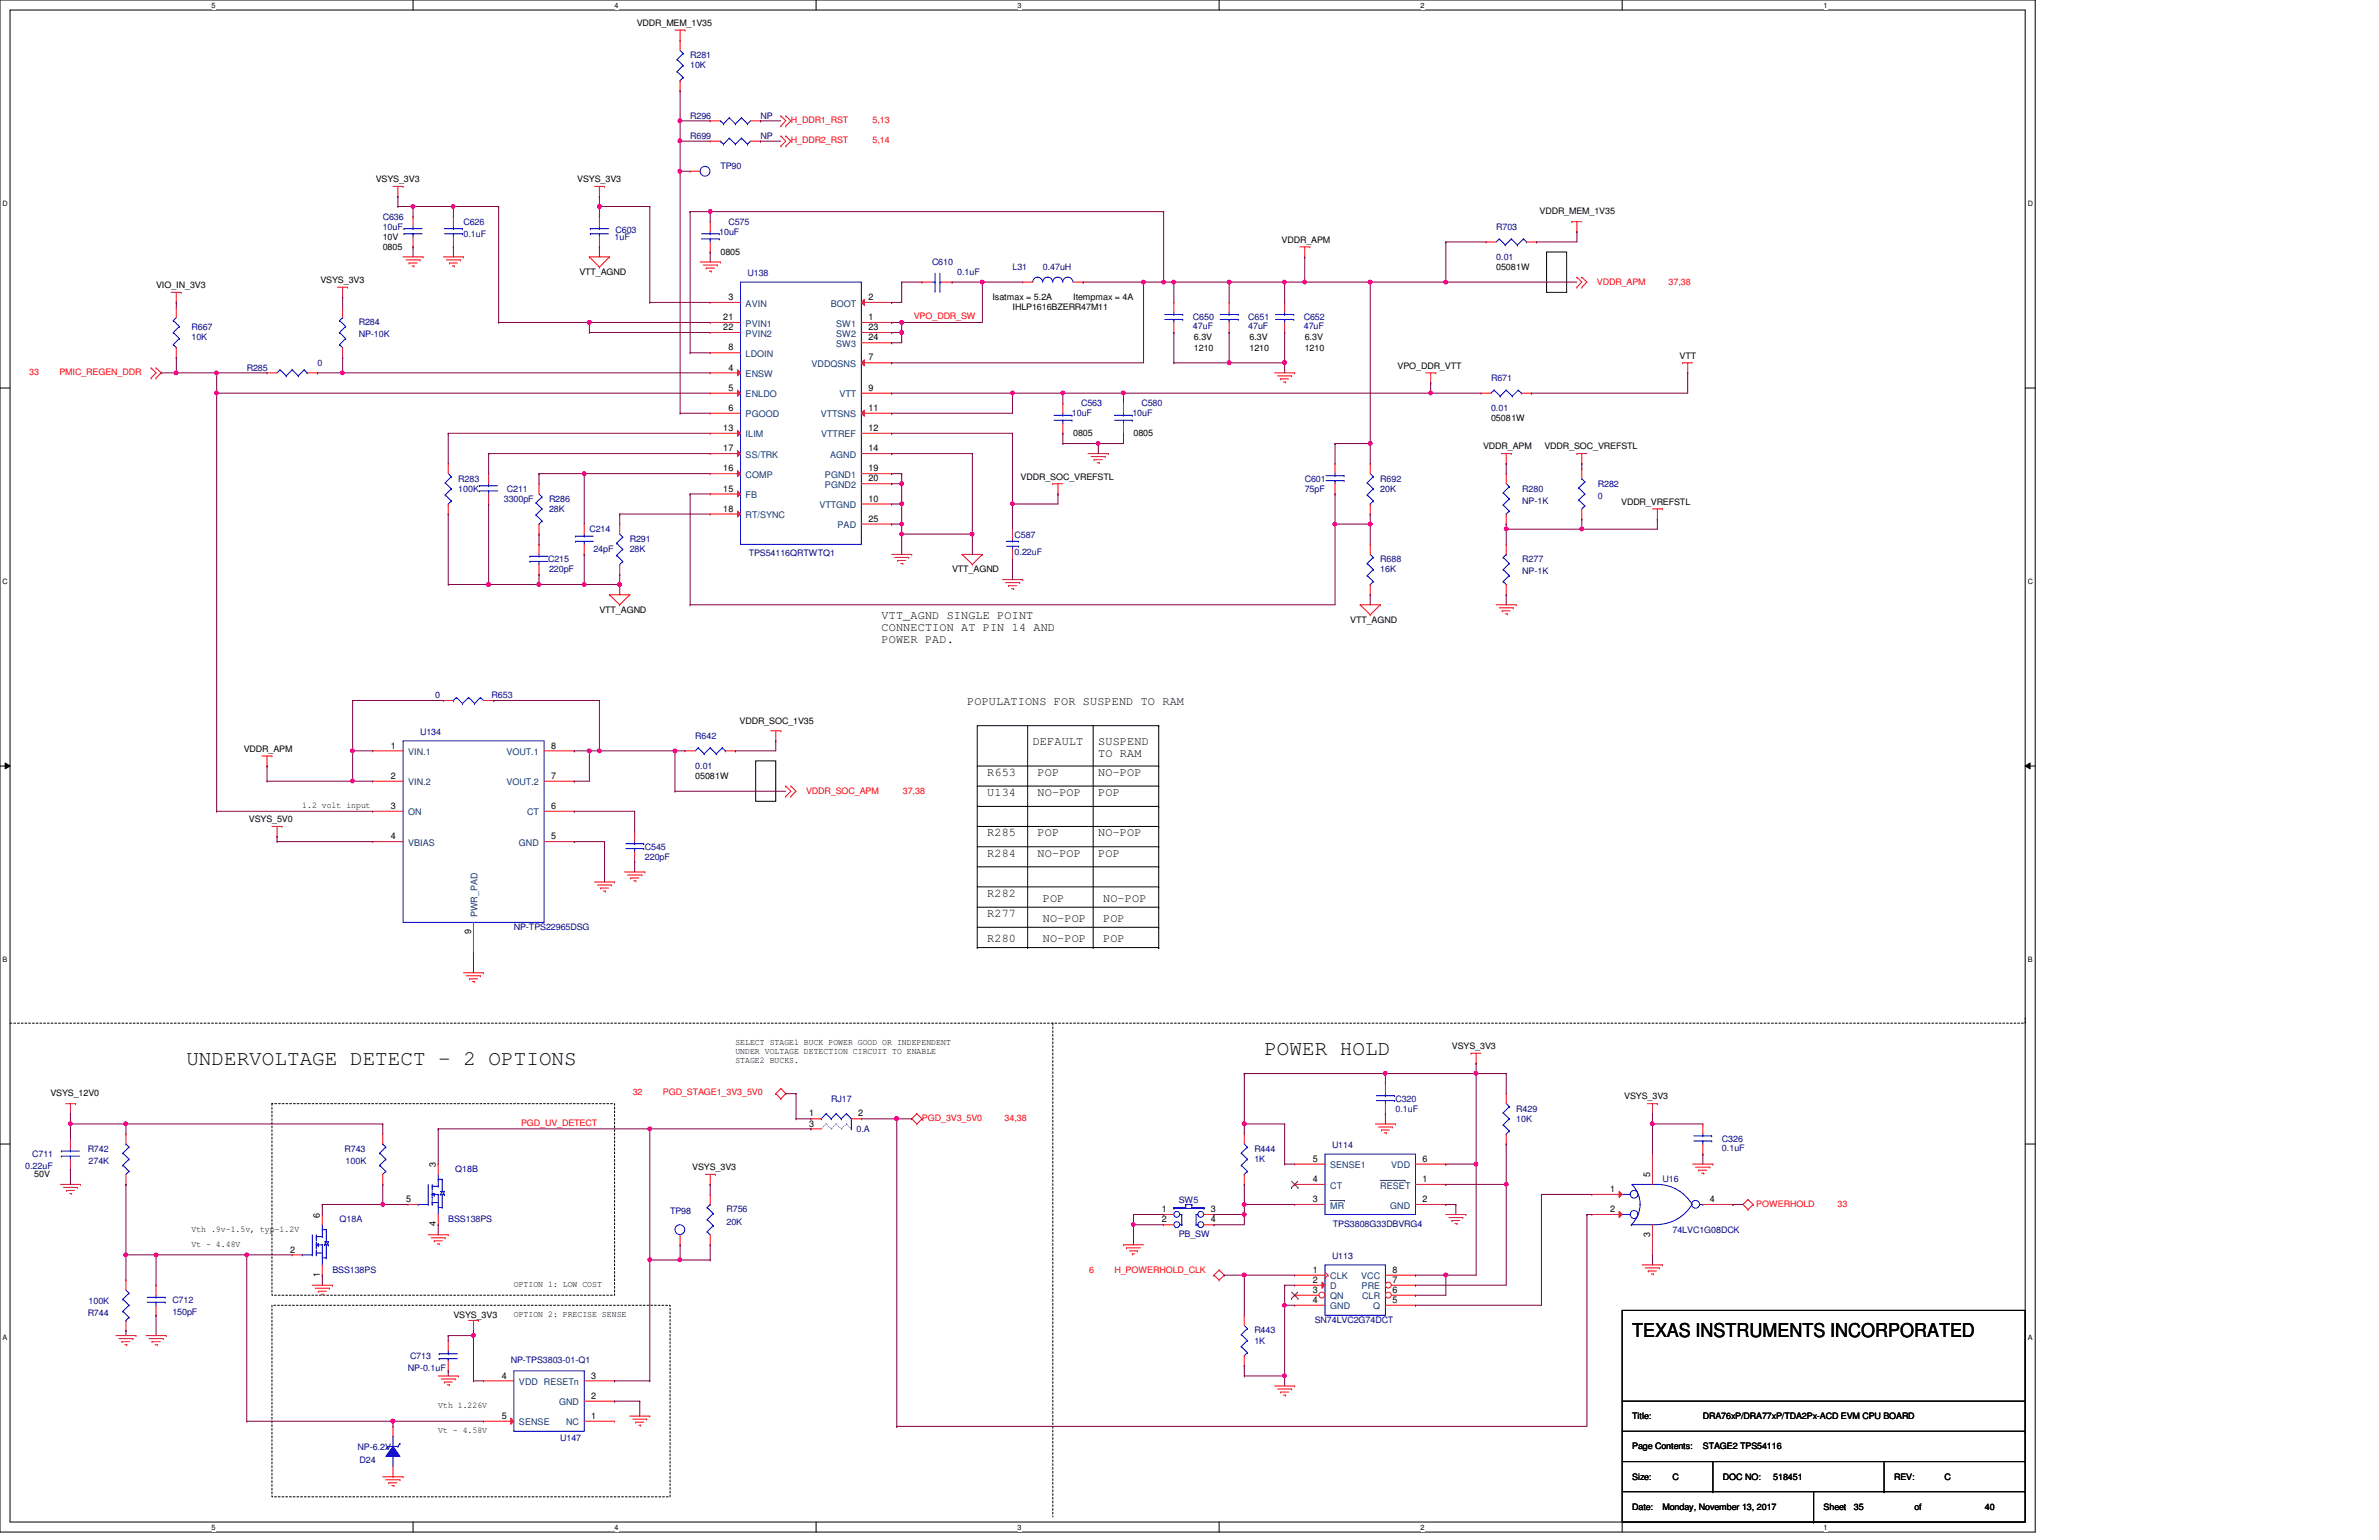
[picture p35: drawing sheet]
<svg xmlns="http://www.w3.org/2000/svg" width="432mm" height="279mm" viewBox="0 0 432 279" stroke-linecap="round" stroke-linejoin="round" font-family="sans-serif">
<defs><g id="words">
<g font-size="3.8">
<text x="229.5" y="191.4">POWER HOLD</text>
<text x="33.8" y="193.3">UNDERVOLTAGE DETECT - 2 OPTIONS</text>
</g>
<text font-size="3.5" x="296.2" y="242.7">TEXAS INSTRUMENTS INCORPORATED</text>
<g font-size="2.2">
<text x="160" y="112.4">VTT_AGND SINGLE POINT</text>
<text x="160" y="114.6">CONNECTION AT PIN 14 AND</text>
<text x="160" y="116.7">POWER PAD.</text>
<text x="175.6" y="128">POPULATIONS FOR SUSPEND TO RAM</text>
<text x="187.5" y="135.3">DEFAULT</text>
<text x="199.3" y="135.3">SUSPEND</text>
<text x="199.3" y="137.4">TO RAM</text>
<text x="179.2" y="140.8">R653</text>
<text x="188.3" y="140.8">POP</text>
<text x="199.3" y="140.8">NO-POP</text>
<text x="179.2" y="144.4">U134</text>
<text x="188.3" y="144.4">NO-POP</text>
<text x="199.3" y="144.4">POP</text>
<text x="179.2" y="151.7">R285</text>
<text x="179.2" y="155.4">R284</text>
<text x="188.3" y="155.4">NO-POP</text>
<text x="188.3" y="151.7">POP</text>
<text x="199.3" y="155.4">POP</text>
<text x="199.3" y="151.7">NO-POP</text>
<text x="179.2" y="162.7">R282</text>
<text x="179.2" y="166.4">R277</text>
<text x="189.3" y="163.6">POP</text>
<text x="189.3" y="167.3">NO-POP</text>
<text x="200.2" y="167.3">POP</text>
<text x="200.2" y="163.6">NO-POP</text>
<text x="179.2" y="170.9">R280</text>
<text x="189.3" y="170.9">NO-POP</text>
<text x="200.2" y="170.9">POP</text>
</g>
<g font-size="1.7">
<text x="131.3" y="58.1">21</text>
<text x="131.3" y="59.9">22</text>
<text x="132.2" y="54.4">3</text>
<text x="157.6" y="58.1">1</text>
<text x="157.6" y="54.4">2</text>
<text x="157.6" y="59.9">23</text>
<text x="132.2" y="63.6">8</text>
<text x="157.6" y="65.4">7</text>
<text x="157.6" y="61.8">24</text>
<text x="132.2" y="67.2">4</text>
<text x="132.2" y="70.9">5</text>
<text x="157.6" y="70.9">9</text>
<text x="132.2" y="74.5">6</text>
<text x="157.6" y="74.5">11</text>
<text x="131.3" y="78.2">13</text>
<text x="131.3" y="81.9">17</text>
<text x="157.6" y="81.9">14</text>
<text x="157.6" y="78.2">12</text>
<text x="131.3" y="85.5">16</text>
<text x="131.3" y="89.2">15</text>
<text x="157.6" y="85.5">19</text>
<text x="157.6" y="87.3">20</text>
<text x="131.3" y="92.8">18</text>
<text x="157.6" y="94.7">25</text>
<text x="157.6" y="91">10</text>
<text x="71" y="135.8">1</text>
<text x="100" y="135.8">8</text>
<text x="71" y="141.3">2</text>
<text x="100" y="141.3">7</text>
<text x="71" y="146.8">3</text>
<text x="100" y="146.8">6</text>
<text x="71" y="152.3">4</text>
<text x="100" y="152.3">5</text>
<text x="85.5" y="169.5" transform="rotate(-90 85.5 169.5)">9</text>
<text x="146.9" y="202.6">1</text>
<text x="155.8" y="202.6">2</text>
<text x="146.9" y="204.4">3</text>
<text x="79.1" y="211.8" transform="rotate(-90 79.1 211.8)">3</text>
<text x="238.3" y="214.5">4</text>
<text x="238.3" y="210.8">5</text>
<text x="258.2" y="214.5">1</text>
<text x="258.2" y="210.8">6</text>
<text x="299.5" y="213.6" transform="rotate(-90 299.5 213.6)">5</text>
<text x="58.1" y="220.9" transform="rotate(-90 58.1 220.9)">6</text>
<text x="73.7" y="218.1">5</text>
<text x="210.9" y="219.9">1</text>
<text x="210.9" y="221.8">2</text>
<text x="219.8" y="221.8">4</text>
<text x="219.8" y="219.9">3</text>
<text x="238.3" y="218.1">3</text>
<text x="258.2" y="218.1">2</text>
<text x="292.2" y="216.3">1</text>
<text x="292.2" y="219.9">2</text>
<text x="310.3" y="218.1">4</text>
<text x="52.7" y="227.2">2</text>
<text x="79.1" y="222.5" transform="rotate(-90 79.1 222.5)">4</text>
<text x="299.5" y="224.4" transform="rotate(-90 299.5 224.4)">3</text>
<text x="58.1" y="231.6" transform="rotate(-90 58.1 231.6)">1</text>
<text x="238.3" y="232.7">2</text>
<text x="238.3" y="230.9">1</text>
<text x="252.7" y="232.7">7</text>
<text x="252.7" y="230.9">8</text>
<text x="238.3" y="234.6">3</text>
<text x="238.3" y="236.4">4</text>
<text x="252.7" y="234.6">6</text>
<text x="252.7" y="236.4">5</text>
<text x="91.1" y="250.1">4</text>
<text x="107.3" y="250.1">3</text>
<text x="91.1" y="257.4">5</text>
<text x="107.3" y="257.4">1</text>
<text x="107.3" y="253.8">2</text>
</g>
<g font-size="1.7" fill="#004080">
<text x="135.3" y="55.6">AVIN</text>
<text x="135.3" y="59.3">PVIN1</text>
<text x="150.8" y="55.6">BOOT</text>
<text x="151.8" y="59.3">SW1</text>
<text x="135.3" y="64.8">LDOIN</text>
<text x="135.3" y="61.1">PVIN2</text>
<text x="151.8" y="61.1">SW2</text>
<text x="151.8" y="62.9">SW3</text>
<text x="135.3" y="68.4">ENSW</text>
<text x="147.3" y="66.6">VDDQSNS</text>
<text x="135.3" y="72.1">ENLDO</text>
<text x="135.3" y="75.7">PGOOD</text>
<text x="149" y="75.7">VTTSNS</text>
<text x="152.4" y="72.1">VTT</text>
<text x="135.3" y="79.4">ILIM</text>
<text x="135.3" y="83.1">SS/TRK</text>
<text x="149.1" y="79.4">VTTREF</text>
<text x="150.7" y="83.1">AGND</text>
<text x="135.3" y="86.7">COMP</text>
<text x="149.7" y="86.7">PGND1</text>
<text x="149.7" y="88.5">PGND2</text>
<text x="135.3" y="90.4">FB</text>
<text x="135.3" y="94">RT/SYNC</text>
<text x="148.7" y="92.2">VTTGND</text>
<text x="152" y="95.8">PAD</text>
<text x="74.1" y="137">VIN.1</text>
<text x="91.9" y="137">VOUT.1</text>
<text x="74.1" y="142.5">VIN.2</text>
<text x="91.9" y="142.5">VOUT.2</text>
<text x="74.1" y="148">ON</text>
<text x="95.7" y="148">CT</text>
<text x="74.1" y="153.5">VBIAS</text>
<text x="94.2" y="153.5">GND</text>
<text x="86.7" y="166.4" transform="rotate(-90 86.7 166.4)">PWR_PAD</text>
<text x="241.4" y="215.6">CT</text>
<text x="241.4" y="212">SENSE1</text>
<text x="250.5" y="215.6">RESET</text>
<text x="252.5" y="212">VDD</text>
<text x="241.4" y="219.3">MR</text>
<text x="252.3" y="219.3">GND</text>
<text x="241.4" y="233.9">D</text>
<text x="241.4" y="232.1">CLK</text>
<text x="247.1" y="232.1">VCC</text>
<text x="247.1" y="233.9">PRE</text>
<text x="241.4" y="235.8">QN</text>
<text x="241.4" y="237.6">GND</text>
<text x="247.2" y="235.8">CLR</text>
<text x="249.3" y="237.6">Q</text>
<text x="94.2" y="251.3">VDD RESETn</text>
<text x="101.5" y="255">GND</text>
<text x="94.2" y="258.6">SENSE</text>
<text x="102.7" y="258.6">NC</text>
</g>
<g font-size="1.6">
<text x="115.6" y="4.7">VDDR_MEM_1V35</text>
<text x="68.2" y="33.1">VSYS_3V3</text>
<text x="104.8" y="33.1">VSYS_3V3</text>
<text x="279.4" y="38.9">VDDR_MEM_1V35</text>
<text x="69.5" y="45.3">0805</text>
<text x="69.5" y="43.5">10V</text>
<text x="130.8" y="46.2">0805</text>
<text x="232.6" y="44">VDDR_APM</text>
<text x="28.3" y="52.3">VIO_IN_3V3</text>
<text x="58.2" y="51.4">VSYS_3V3</text>
<text x="105.2" y="49.9">VTT_AGND</text>
<text x="271.6" y="49">05081W</text>
<text x="180.1" y="54.5">Isatmax = 5.2A</text>
<text x="183.8" y="56.3">IHLP1616BZERR47M11</text>
<text x="194.8" y="54.5">Itempmax = 4A</text>
<text x="216.7" y="63.6">1210</text>
<text x="216.7" y="61.8">6.3V</text>
<text x="226.8" y="63.6">1210</text>
<text x="226.8" y="61.8">6.3V</text>
<text x="236.8" y="63.6">1210</text>
<text x="236.8" y="61.8">6.3V</text>
<text x="304.8" y="65.1">VTT</text>
<text x="253.7" y="66.9">VPO_DDR_VTT</text>
<text x="270.6" y="76.4">05081W</text>
<text x="194.8" y="79.2">0805</text>
<text x="205.7" y="79.2">0805</text>
<text x="269.2" y="81.5">VDDR_APM</text>
<text x="280.3" y="81.5">VDDR_SOC_VREFSTL</text>
<text x="185.3" y="87">VDDR_SOC_VREFSTL</text>
<text x="294.3" y="91.6">VDDR_VREFSTL</text>
<text x="172.8" y="103.8">VTT_AGND</text>
<text x="108.8" y="111.2">VTT_AGND</text>
<text x="245.1" y="113">VTT_AGND</text>
<text x="134.2" y="131.3">VDDR_SOC_1V35</text>
<text x="44.2" y="136.4">VDDR_APM</text>
<text x="126.2" y="141.4">05081W</text>
<text x="45.2" y="149.2">VSYS_5V0</text>
<text x="54.9" y="146.6">1.2 volt input</text>
<text x="133.5" y="189.6">SELECT STAGE1 BUCK POWER GOOD OR INDEPENDENT</text>
<text x="133.5" y="191.2">UNDER VOLTAGE DETECTION CIRCUIT TO ENABLE</text>
<text x="263.5" y="190.3">VSYS_3V3</text>
<text x="133.5" y="192.8">STAGE2 BUCKS.</text>
<text x="9.1" y="198.9">VSYS_12V0</text>
<text x="294.8" y="199.5">VSYS_3V3</text>
<text x="6.2" y="213.6">50V</text>
<text x="125.6" y="212.3">VSYS_3V3</text>
<text x="34.8" y="223.5">Vth .9v-1.5v, typ-1.2V</text>
<text x="34.8" y="226.2">Vt ~ 4.48V</text>
<text x="93.3" y="233.5">OPTION 1: LOW COST</text>
<text x="82.3" y="239.2">VSYS_3V3</text>
<text x="93.3" y="239">OPTION 2: PRECISE SENSE</text>
<text x="79.5" y="255.5">Vth 1.226V</text>
<text x="296.2" y="257.5">Title:</text>
<text x="309.1" y="257.5">DRA76xP/DRA77xP/TDA2Px-ACD EVM CPU BOARD</text>
<text x="79.5" y="260.1">Vt ~ 4.58V</text>
<text x="296.2" y="262.9">Page Contents:</text>
<text x="309.1" y="262.9">STAGE2 TPS54116</text>
<text x="296.2" y="268.4">Size:</text>
<text x="303.6" y="268.4">C</text>
<text x="312.7" y="268.4">DOC NO:</text>
<text x="321.9" y="268.4">518451</text>
<text x="343.8" y="268.4">REV:</text>
<text x="352.9" y="268.4">C</text>
<text x="296.2" y="273.9">Date:</text>
<text x="301.8" y="273.9">Monday, November 13, 2017</text>
<text x="331" y="273.9">Sheet</text>
<text x="336.5" y="273.9">35</text>
<text x="347.5" y="273.9">of</text>
<text x="360.3" y="273.9">40</text>
</g>
<g font-size="1.6" fill="#000080">
<text x="125.3" y="10.6">R281</text>
<text x="125.3" y="12.4">10K</text>
<text x="125.3" y="21.5">R296</text>
<text x="138" y="21.5">NP</text>
<text x="125.3" y="25.2">R699</text>
<text x="138" y="25.2">NP</text>
<text x="130.8" y="30.7">TP90</text>
<text x="69.5" y="39.8">C636</text>
<text x="69.5" y="41.7">10uF</text>
<text x="84.1" y="40.8">C626</text>
<text x="132.2" y="40.8">C575</text>
<text x="271.6" y="41.7">R703</text>
<text x="84.1" y="42.9">0.1uF</text>
<text x="111.5" y="43.5">1uF</text>
<text x="111.7" y="42.2">C603</text>
<text x="130.6" y="42.6">10uF</text>
<text x="271.6" y="47.2">0.01</text>
<text x="135.7" y="50.1">U138</text>
<text x="169.2" y="48">C610</text>
<text x="173.7" y="49.9">0.1uF</text>
<text x="183.8" y="49">L31</text>
<text x="189.3" y="49">0.47uH</text>
<text x="34.8" y="59.9">R667</text>
<text x="65.1" y="59.1">R284</text>
<text x="216.5" y="58.1">C650</text>
<text x="216.5" y="59.8">47uF</text>
<text x="226.6" y="58.1">C651</text>
<text x="226.6" y="59.8">47uF</text>
<text x="236.6" y="58.1">C652</text>
<text x="236.6" y="59.8">47uF</text>
<text x="34.8" y="61.8">10K</text>
<text x="65.1" y="61.2">NP-10K</text>
<text x="44.8" y="67.3">R285</text>
<text x="57.6" y="66.3">0</text>
<text x="270.6" y="69.1">R671</text>
<text x="194.6" y="75.5">10uF</text>
<text x="196.2" y="73.7">C563</text>
<text x="205.5" y="75.5">10uF</text>
<text x="207.2" y="73.7">C580</text>
<text x="270.6" y="74.6">0.01</text>
<text x="83.2" y="87.4">R283</text>
<text x="83.2" y="89.2">100K</text>
<text x="92" y="89.2">C211</text>
<text x="236.8" y="87.4">C601</text>
<text x="236.8" y="89.2">75pF</text>
<text x="250.5" y="87.4">R692</text>
<text x="250.5" y="89.2">20K</text>
<text x="276.3" y="89.2">R280</text>
<text x="290" y="88.3">R282</text>
<text x="91.4" y="91.1">3300pF</text>
<text x="99.7" y="91.1">R286</text>
<text x="99.7" y="92.9">28K</text>
<text x="276.3" y="91.4">NP-1K</text>
<text x="290" y="90.5">0</text>
<text x="107" y="96.5">C214</text>
<text x="107.7" y="100.2">24pF</text>
<text x="114.3" y="98.3">R291</text>
<text x="114.3" y="100.2">28K</text>
<text x="135.9" y="100.9">TPS54116QRTWTQ1</text>
<text x="184.1" y="97.6">C587</text>
<text x="184.1" y="100.8">0.22uF</text>
<text x="99.5" y="102">C215</text>
<text x="99.7" y="103.8">220pF</text>
<text x="250.5" y="102">R688</text>
<text x="250.5" y="103.8">16K</text>
<text x="276.3" y="102">R277</text>
<text x="276.3" y="104.2">NP-1K</text>
<text x="79" y="126.7">0</text>
<text x="89.2" y="126.7">R653</text>
<text x="76.2" y="133.3">U134</text>
<text x="126.2" y="134">R642</text>
<text x="126.2" y="139.5">0.01</text>
<text x="117.1" y="154.1">C545</text>
<text x="117.1" y="156">220pF</text>
<text x="93.3" y="168.8">NP-TPS22965DSG</text>
<text x="150.9" y="200">RJ17</text>
<text x="253.3" y="199.9">C320</text>
<text x="253.3" y="201.7">0.1uF</text>
<text x="275.2" y="201.7">R429</text>
<text x="275.2" y="203.5">10K</text>
<text x="5.8" y="209.9">C711</text>
<text x="15.9" y="209">R742</text>
<text x="62.5" y="209">R743</text>
<text x="155.4" y="205.4">0.A</text>
<text x="227.7" y="209">R444</text>
<text x="241.8" y="208.3">U114</text>
<text x="312.5" y="207.2">C326</text>
<text x="312.5" y="208.8">0.1uF</text>
<text x="4.6" y="212.1">0.22uF</text>
<text x="16.1" y="211.2">274K</text>
<text x="62.7" y="211.2">100K</text>
<text x="82.6" y="212.6">Q18B</text>
<text x="227.7" y="210.8">1K</text>
<text x="301.8" y="214.5">U16</text>
<text x="61.6" y="221.8">Q18A</text>
<text x="81.4" y="221.8">BSS138PS</text>
<text x="121.6" y="220.3">TP98</text>
<text x="131.9" y="220">R756</text>
<text x="214" y="218.3">SW5</text>
<text x="131.9" y="222.2">20K</text>
<text x="214" y="224.4">PB_SW</text>
<text x="241.9" y="222.5">TPS3808G33DBVRG4</text>
<text x="303.6" y="223.6">74LVC1G08DCK</text>
<text x="60.3" y="230.9">BSS138PS</text>
<text x="241.8" y="228.4">U113</text>
<text x="15.9" y="238.8">R744</text>
<text x="16.1" y="236.6">100K</text>
<text x="31.3" y="236.4">C712</text>
<text x="31.3" y="238.6">150pF</text>
<text x="227.7" y="241.9">R443</text>
<text x="227.7" y="243.8">1K</text>
<text x="238.6" y="240.1">SN74LVC2G74DCT</text>
<text x="74" y="248.7">NP-0.1uF</text>
<text x="74.4" y="246.5">C713</text>
<text x="92.7" y="247.2">NP-TPS3803-01-Q1</text>
<text x="64.9" y="263.1">NP-6.2V</text>
<text x="101.7" y="261.5">U147</text>
<text x="65.3" y="265.3">D24</text>
</g>
<g font-size="1.6" fill="#f00">
<text x="143.6" y="22.3">H_DDR1_RST</text>
<text x="158.4" y="22.3">5,13</text>
<text x="143.6" y="26">H_DDR2_RST</text>
<text x="158.4" y="26">5,14</text>
<text x="289.9" y="51.7">VDDR_APM</text>
<text x="302.9" y="51.7">37,38</text>
<text x="165.9" y="57.9">VPO_DDR_SW</text>
<text x="5.3" y="68">33</text>
<text x="10.8" y="68">PMIC_REGEN_DDR</text>
<text x="146.3" y="144.1">VDDR_SOC_APM</text>
<text x="163.9" y="144.1">37,38</text>
<text x="114.9" y="198.8">32</text>
<text x="120.3" y="198.8">PGD_STAGE1_3V3_5V0</text>
<text x="167.3" y="203.3">PGD_3V3_5V0</text>
<text x="182.3" y="203.3">34,38</text>
<text x="94.6" y="204.2">PGD_UV_DETECT</text>
<text x="318.8" y="219.1">POWERHOLD</text>
<text x="333.5" y="219.1">33</text>
<text x="197.7" y="230.9">6</text>
<text x="202.3" y="230.9">H_POWERHOLD_CLK</text>
</g>
<g font-size="1.3">
<text x="38.4" y="1.4">5</text>
<text x="111.5" y="1.4">4</text>
<text x="184.7" y="1.4">3</text>
<text x="257.9" y="1.4">2</text>
<text x="331" y="1.4">1</text>
<text x=".5" y="37.3">D</text>
<text x="368" y="37.3">D</text>
<text x=".5" y="105.9">C</text>
<text x="368" y="105.9">C</text>
<text x=".5" y="174.5">B</text>
<text x="368" y="174.5">B</text>
<text x=".5" y="243">A</text>
<text x="368" y="243">A</text>
<text x="38.4" y="277.5">5</text>
<text x="111.5" y="277.5">4</text>
<text x="184.7" y="277.5">3</text>
<text x="257.9" y="277.5">2</text>
<text x="331" y="277.5">1</text>
</g>
</g></defs>
<path d="M0 0h369.4v278h-369.4zM1.8 1.8h365.8v274.3h-365.8z" fill="none" stroke="#000" stroke-width=".18"/>
<g fill="#fff">
<path d="M38.4 .2h.7v1.5h-.7z"/>
<path d="M38.4 276.4h.7v1.4h-.7z"/>
</g>
<path d="M75 0v1.8M75 276.1v1.9" fill="none" stroke="#000" stroke-width=".18"/>
<g fill="#fff">
<path d="M111.5 .2h.8v1.5h-.8z"/>
<path d="M111.5 276.4h.8v1.4h-.8z"/>
</g>
<path d="M148.1 0v1.8M148.1 276.1v1.9" fill="none" stroke="#000" stroke-width=".18"/>
<g fill="#fff">
<path d="M184.7 .2h.7v1.5h-.7z"/>
<path d="M184.7 276.4h.7v1.4h-.7z"/>
</g>
<path d="M221.3 0v1.8M221.3 276.1v1.9" fill="none" stroke="#000" stroke-width=".18"/>
<g fill="#fff">
<path d="M257.9 .2h.7v1.5h-.7z"/>
<path d="M257.9 276.4h.7v1.4h-.7z"/>
</g>
<path d="M294.4 0v1.8M294.4 276.1v1.9" fill="none" stroke="#000" stroke-width=".18"/>
<g fill="#fff">
<path d="M331 .2h.7v1.5h-.7z"/>
<path d="M331 276.4h.7v1.4h-.7z"/>
<path d="M.5 36.1h.9v1.5h-.9z"/>
<path d="M368 36.1h1v1.5h-1z"/>
<path d="M.5 104.7h.9v1.5h-.9z"/>
<path d="M368 104.7h1v1.5h-1z"/>
</g>
<path d="M0 70.4h1.8M367.6 70.4h1.8" fill="none" stroke="#000" stroke-width=".18"/>
<g fill="#fff">
<path d="M.5 173.3h.8v1.5h-.8z"/>
<path d="M368 173.3h.9v1.5h-.9z"/>
</g>
<path d="M0 139h1.8M.9 138.4l.9 .6-.9 .5zM367.6 139l.9-.6v1.1zM367.6 139h1.8" fill="none" stroke="#000" stroke-width=".18"/>
<path d="M.9 138.4l.9 .6-.9 .5zM367.6 139l.9-.6v1.1z" fill="#000"/>
<g fill="#fff">
<path d="M.5 241.9h.8v1.4h-.8z"/>
<path d="M368 241.9h.9v1.4h-.9z"/>
</g>
<g fill="none" stroke="#000" stroke-width=".18">
<path d="M280.7 45.7h3.7v7.3h-3.7zM137.2 138h3.6v7.4h-3.6zM177.4 139h32.9M186.5 131.7v40.2M198.4 131.7v40.2M210.3 139h.1M210.3 131.7h.1M210.3 131.7h-32.9v40.2M210.3 131.7v40.2M177.4 142.6h32.9M177.4 146.3h32.9M177.4 149.9h32.9"/>
<path d="M177.4 153.6h32.9M177.4 157.3h32.9M210.3 142.6h.1M210.3 146.3h.1M210.3 149.9h.1M210.3 153.6h.1M210.3 157.3h.1M177.4 171.9h.1M177.4 160.9h32.9M177.4 164.6h32.9M177.4 168.2h32.9M177.4 171.9h32.9"/>
<path d="M186.5 171.9h.1M198.4 171.9h.1M210.3 171.9h.1M210.3 160.9h.1M210.3 164.6h.1M210.3 168.2h.1M0 207.6h1.8M367.6 207.6h1.8M294.4 237.7h73.2v38.4h-73.2zM294.4 259.7h73.2M294.4 254.2h73.2M367.6 259.7h.1"/>
<path d="M367.6 254.2h.1M294.4 270.6h73.2M294.4 265.2h73.2M310.9 270.6h.1M310.9 265.2v5.4M329.2 276.1h.1M329.2 270.6v5.5M342 270.6h.1M342 265.2v5.4M367.6 270.6h.1M367.6 265.2h.1"/>
</g>
<path d="M1.8 185.6h365.8v-.9M191.1 185.6v89.6M49.4 200.2h62.1v34.8h-62.1zM49.4 236.8h72.2v34.8h-72.2z" fill="none" stroke="#000" stroke-width=".18" stroke-dasharray=".3 .3"/>
<g fill="none" stroke="#f00" stroke-width=".18">
<path d="M122.5 5.5h1.8M123.4 7.3h.1M123.4 5.5v1.8M124.3 5.5h.1M71.3 33.8h1.9M72.2 35.6h.1M72.2 33.8v1.8M73.2 33.8h.1M82.3 39.3h.1M82.3 39.3v1.8M107.9 33.8h1.8M108.8 35.6h.1"/>
<path d="M108.8 33.8v1.8M109.7 33.8h.1M128.9 25.6h.1M128.9 25.6h1.9M136.2 25.6h1.8M138 25.6h.1M141.7 21h.1M141.7 22.9h.1M141.7 24.7h.1M141.7 26.5h.1M141.7 21l.9 .9-.9 1M141.7 24.7l.9 .9-.9 .9"/>
<path d="M142.6 21h.1M142.6 22.9h.1M142.6 24.7h.1M142.6 26.5h.1M142.6 21l1 .9-1 1M142.6 24.7l1 .9-1 .9M31.1 53h1.8M32 54.9h.1M32 55.8h.1M32 53v1.9M32 55.8v1.8M32.9 53h.1"/>
<path d="M61.3 52.1h1.8M62.2 53.9h.1M62.2 52.1v1.8M63.1 52.1h.1M73.2 46.6h3.6M73.7 47.2h2.5M74.3 47.7h.1M74.3 47.7h1.4M74.8 48.3h.3M75.1 48.3h.1M76.2 47.2h.1M76.8 46.6h.1"/>
<path d="M80.5 46.6h3.6M81 47.2h2.6M81.6 47.7h.1M81.6 47.7h1.4M82.1 48.3h.4M82.3 44.8h.1M82.3 43v1.8M82.5 48.3h.1M83.6 47.2h.1M84.1 46.6h.1M107 46.6h.1M107 46.6h3.6"/>
<path d="M107 46.6l1.8 1.9M108.8 48.5h.1M110.6 46.6h.1M110.6 46.6l-1.8 1.9M127.1 47.5h3.7M127.6 48.1h2.6M128.2 48.6h.1M128.2 48.6h1.5M128.7 49.2h.4M129.1 49.2h.1M130.2 48.1h.1M130.8 47.5h.1"/>
<path d="M167.3 51.2h.1M167.3 51.2h1.9M171 51.2h1.8M172.8 51.2h.1M213.1 54.9h.1M213.1 54.9v1.8M213.1 58.5v1.8M235.9 44.8h1.8M236.8 46.6h.1M236.8 44.8v1.8M237.7 44.8h.1M285.3 40.2h.1"/>
<path d="M285.3 40.2h1.8M286.2 42h.1M286.2 50.3h.1M286.2 52.1h.1M286.2 40.2v1.8M286.2 50.3l.9 .9-.9 .9M287.1 50.3h.1M287.1 52.1h.1M287.1 50.3l.9 .9-.9 .9M27.4 68.6h.1M27.4 66.8h.1M27.4 66.8l.9 .8-.9 1"/>
<path d="M28.3 66.8h.1M28.3 68.6h.1M28.3 66.8l1 .8-1 1M32 64.9h.1M32 63.1v1.8M213.1 60.3h.1M231.4 67.6h3.6M231.9 68.2h2.5M232.5 68.7h.1M232.5 68.7h1.4M233 69.3h.3M233.3 69.3h.1"/>
<path d="M234.4 68.2h.1M235 67.6h.1M258.8 67.6h1.8M259.7 69.5h.1M259.7 67.6v1.9M260.6 67.6h.1M305.4 65.8h.1M305.4 65.8h1.8M306.3 67.6h.1M306.3 65.8v1.8M191.1 87.8h.1M191.1 87.8h1.8"/>
<path d="M192 89.6h.1M192 87.8v1.8M197.5 82.3h3.7M198 82.8h2.6M198.6 83.4h.1M198.6 83.4h1.5M199.1 83.9h.4M199.5 83.9h.1M200.6 82.8h.1M201.2 82.3h.1M272.5 82.3h1.8M273.4 84.1h.1"/>
<path d="M273.4 98.8h.1M273.4 82.3v1.8M273.4 98.8v1.8M274.3 82.3h.1M286.2 82.3h.1M286.2 82.3h1.8M287.1 84.1h.1M287.1 82.3v1.8M299.9 92.3h1.9M300.8 94.2h.1M300.8 92.3v1.9M301.8 92.3h.1"/>
<path d="M110.6 107.9h.1M110.6 107.9h3.7M110.6 107.9l1.9 1.8M112.5 109.7h.1M114.3 107.9h.1M114.3 107.9l-1.8 1.8M161.8 100.6h3.7M162.4 101.1h2.5M162.9 101.7h.1M162.9 101.7h1.5M163.5 102.2h.4M163.9 102.2h.1"/>
<path d="M164.9 101.1h.1M165.5 100.6h.1M174.6 100.6h.1M174.6 100.6h3.7M174.6 100.6l1.9 1.8M176.5 102.4h.1M178.3 100.6h.1M178.3 100.6l-1.8 1.8M181.9 105.2h3.7M182.5 105.7h2.6M183 106.3h.1M183 106.3h1.5"/>
<path d="M183.6 106.8h.4M184 106.8h.1M185.1 105.7h.1M185.6 105.2h.1M246.9 109.7h.1M246.9 109.7h3.6M246.9 109.7l1.8 1.8M248.7 111.5h.1M250.5 109.7h.1M250.5 109.7l-1.8 1.8M271.6 109.7h3.6M272.1 110.3h2.6"/>
<path d="M272.7 110.8h.1M272.7 110.8h1.4M273.2 111.4h.4M273.4 107.9h.1M273.4 106v1.9M273.6 111.4h.1M274.7 110.3h.1M275.2 109.7h.1M47.5 137.2h1.9M48.5 139h.1M48.5 137.2v1.8M49.4 137.2h.1"/>
<path d="M124.3 136.2h.1M124.3 136.2h1.9M131.7 136.2h1.8M133.5 136.2h.1M139.9 132.6h1.8M140.8 134.4h.1M140.8 132.6v1.8M141.7 132.6h.1M49.4 149.9h1.8M50.3 151.8h.1M50.3 149.9v1.9M51.2 149.9h.1"/>
<path d="M113.4 158.2h3.7M113.9 158.7h2.6M114.5 159.3h.1M114.5 159.3h1.5M115 159.8h.4M115.4 159.8h.1M116.5 158.7h.1M117.1 158.2h.1M142.6 142.6h.1M142.6 144.5h.1M142.6 142.6l1 1-1 .9M143.6 142.6h.1"/>
<path d="M143.6 144.5h.1M143.6 142.6l.9 1-.9 .9M84.1 176.5h3.7M84.7 177h2.5M85.2 177.6h.1M85.2 177.6h1.5M85.8 178.1h.3M86.1 178.1h.1M87.2 177h.1M87.8 176.5h.1M107.9 160h3.6M108.5 160.6h2.5"/>
<path d="M109 161.1h.1M109 161.1h1.4M109.5 161.7h.4M109.9 161.7h.1M111 160.6h.1M111.5 160h.1M140.8 198.4h.1M140.8 198.4l.9 .9M141.7 197.5h.1M141.7 199.3h.1M141.7 197.5l.9 .9-.9 .9M141.7 197.5l-.9 .9"/>
<path d="M267 191.1h.1M267 191.1h1.8M267.9 192.9h.1M267.9 191.1v1.8M11 214.9h3.6M11.5 215.4h2.6M11.9 200.2h1.8M12.1 216h.1M12.1 216h1.4M12.6 216.5h.4M12.8 202.1h.1M12.8 200.2v1.9"/>
<path d="M13 216.5h.1M13.7 200.2h.1M14.1 215.4h.1M14.6 214.9h.1M128 213.1h1.8M128.9 214.9h.1M128.9 213.1v1.8M129.8 213.1h.1M166.4 202.1h.1M166.4 203.9h.1M166.4 202.1l-.9 .9 .9 .9M166.4 202.1l.9 .9"/>
<path d="M167.3 203h.1M167.3 203l-.9 .9M249.6 203.9h3.7M250.2 204.5h2.5M250.7 205h.1M250.7 205h1.5M251.2 205.5h.4M251.6 205.5h.1M252.7 204.5h.1M253.3 203.9h.1M299 200.2h1.8M299.9 202.1h.1"/>
<path d="M299.9 200.2v1.9M300.8 200.2h.1M307.2 211.2h3.7M307.8 211.8h2.5M308.3 212.3h.1M308.3 212.3h1.5M308.9 212.9h.3M309.2 212.9h.1M310.3 211.8h.1M310.9 211.2h.1M317.3 217.6h.1M317.3 219.5h.1"/>
<path d="M317.3 217.6l-.9 .9 .9 1M317.3 217.6l.9 .9M318.2 218.5h.1M318.2 218.5l-.9 1M53 227.7h.1M53 227.7h1.9M56.7 233.2h3.6M57.2 233.7h2.6M57.8 234.3h.1M57.8 234.3h1.4M58.3 234.8h.4M58.5 231.4h.1"/>
<path d="M58.5 220.3h.1M58.5 220.3v1.9M58.5 229.5v1.9M58.7 234.8h.1M59.8 233.7h.1M60.3 233.2h.1M77.7 224h3.7M78.3 224.6h2.5M78.8 225.1h.1M78.8 225.1h1.5M79.4 225.7h.3M79.7 225.7h.1"/>
<path d="M80.8 224.6h.1M81.4 224h.1M85 239.6h1.9M85.9 239.6v1.8M86.9 239.6h.1M203.9 225.8h.1M203.9 225.8h3.7M204.5 226.4h.1M204.5 226.4h2.5M205 226.9h1.5M205.5 227.5h.1M205.5 227.5h.4"/>
<path d="M206.5 226.9h.1M220.3 231.4h.1M220.3 231.4l1 .8M221.3 230.4h.1M221.3 232.2h.1M221.3 230.4l.9 1-.9 .8M221.3 230.4l-1 1M262.4 220.3h3.7M263 220.9h2.5M263.5 221.4h.1M263.5 221.4h1.5M264.1 222h.4"/>
<path d="M264.5 222h.1M265.5 220.9h.1M266.1 220.3h.1M298.1 229.5h3.7M298.6 230h2.6M299.2 230.6h.1M299.2 230.6h1.5M299.7 231.1h.4M300.1 231.1h.1M301.2 230h.1M301.8 229.5h.1M21 242.3h3.7"/>
<path d="M21.6 242.9h2.5M22.1 243.4h.1M22.1 243.4h1.5M22.6 244h.4M23 244h.1M24.1 242.9h.1M24.7 242.3h.1M26.5 242.3h3.7M27.1 242.9h2.5M27.6 243.4h.1M27.6 243.4h1.5M28.2 244h.3"/>
<path d="M28.5 244h.1M29.6 242.9h.1M30.2 242.3h.1M79.5 249.6h3.7M80.1 250.2h2.5M80.6 250.7h.1M80.6 250.7h1.5M81.2 251.2h.4M81.6 251.2h.1M82.6 250.2h.1M83.2 249.6h.1M85.9 241.4h.1"/>
<path d="M114.3 256.9h3.6M114.9 257.5h2.5M115.4 258h.1M115.4 258h1.4M116 258.6h.3M116.3 258.6h.1M117.4 257.5h.1M117.9 256.9h.1M231.4 251.5h3.6M231.9 252h2.5M232.5 252.6h.1M232.5 252.6h1.4"/>
<path d="M233 253.1h.3M233.3 253.1h.1M234.4 252h.1M235 251.5h.1M69.5 267.9h3.7M70 268.5h2.6M70.6 269h.1M70.6 269h1.5M71.1 269.5h.4M71.5 269.5h.1M72.6 268.5h.1M73.2 267.9h.1"/>
</g>
<g fill="none" stroke="#00f" stroke-width=".18">
<path d="M130.8 25.6h.1M130.8 25.6l.5 .6M131.3 26.2h.1M132.4 25.1h.1M132.4 25.1l1.1 1.1M132.4 25.1l-1.1 1.1M133.5 26.2h.1M134.6 25.1h.1M134.6 25.1l1.1 1.1M134.6 25.1l-1.1 1.1M135.7 26.2h.1M136.2 25.6l-.5 .6"/>
<path d="M31.5 58.2h.1M31.5 58.2l1.1 1M32 57.6l-.5 .6M32.6 59.2h.1M32.6 59.2l-1.1 1.1M80.6 42.4h3.3M80.6 41.5h3.3M82.3 41.5h.1M82.3 42.4h.1M82.3 41.1v.4M82.3 42.4v.6M83.9 42.4h.1"/>
<path d="M83.9 41.5h.1M169.2 51.2h.5M169.7 52.8h.1M169.7 51.2h.1M169.7 49.6v3.2M170.6 51.2h.1M170.6 52.8h.1M170.6 51.2h.4M170.6 49.6v3.2M211.4 58h3.3M211.4 57.1h3.3M213.1 57.1h.1"/>
<path d="M213.1 58h.1M213.1 56.7v.4M213.1 58v.5M214.7 58h.1M214.7 57.1h.1M31.5 60.3h.1M31.5 62.5h.1M31.5 60.3l1.1 1.1M31.5 62.5l.5 .6M32 63.1h.1M32.6 61.4h.1M32.6 61.4l-1.1 1.1"/>
<path d="M272.8 105.5h.1M272.8 103.3h.1M272.8 101.1h.1M272.8 105.5l.6 .5M272.8 103.3l1.1 1.1M272.8 101.1l1.1 1.1M273.4 100.6h.1M273.4 100.6l-.6 .5M273.9 104.4h.1M273.9 102.2h.1M273.9 104.4l-1.1 1.1M273.9 102.2l-1.1 1.1"/>
<path d="M126.7 135.7h.1M126.7 135.7l1.1 1.1M126.7 135.7l-.5 .5M127.8 136.8h.1M128.9 135.7h.1M128.9 135.7l-1.1 1.1M128.9 135.7l1.1 1.1M130 136.8h.1M131.1 135.7h.1M131.1 135.7l-1.1 1.1M131.1 135.7l.6 .5M131.7 136.2h.1"/>
<path d="M54.9 227.7h.1M54.9 227.7h1.8M56.7 227.7h.1M56.7 224v3.7M57.4 224.9h.1M57.4 227.7h.1M57.4 226.4h.1M57.4 224.4h.1M57.4 227.3h.1M57.4 225.8h.1M57.4 224v.9M57.4 225.3v1.1"/>
<path d="M57.4 226.8v.9M57.4 224.4h1.1M57.4 227.3h1.1M57.4 225.8h1.1M57.4 225.8l.4 .2M57.8 225.7h.1M57.8 226h.1M57.8 225.7l-.4 .1M57.8 225.7v.3M58.5 224.4h.1M58.5 227.9h.1M58.5 225.8h.1"/>
<path d="M58.5 223.1h.1M58.5 222.2v2.2M58.5 225.8v3.7M58.5 228.2h.7M58.5 223.1h.7M58.9 225.8h.1M58.9 225.8h.7M58.9 225.3h.7M59.2 228.2h.1M59.2 225.8h.1M59.2 223.1h.1M59.2 225.3l-.3 .5"/>
<path d="M59.2 225.3l.4 .5M59.2 223.1v2.2M59.2 225.8v2.4M59.6 225.3h.1M59.6 225.8h.1M70.4 262.4h.1M70.4 262.4l-.4 .6M70.4 262.4h1.8M71.3 264.2h.1M71.3 260.6h.1M71.3 260.6v1.8M71.3 264.2v1.9"/>
<path d="M72.2 262.4h.1M72.6 261.9h.1M72.6 261.9l-.4 .5"/>
</g>
<path d="M71.3 262.4l1.3 1.8h-2.6z" fill-rule="evenodd" fill="#00f"/>
<g fill="none" stroke="#00f" stroke-width=".18">
<path d="M272.1 43.3h.1M272.1 43.3l1.1 1.1M272.1 43.3l-.5 .6M273.2 44.4h.1M274.3 43.3h.1M274.3 43.3l-1.1 1.1M274.3 43.3l1.1 1.1M275.4 44.4h.1M276.5 43.3h.1M276.5 43.3l-1.1 1.1M276.5 43.3l.6 .6M277.1 43.9h.1"/>
<path d="M50.8 67.1h.1M50.8 67.1l-.5 .5M50.8 67.1l1.1 1.1M51.9 68.2h.1M53 67.1h.1M53 67.1l-1.1 1.1M53 67.1l1.1 1.1M54.1 68.2h.1M55.2 67.1h.1M55.2 67.1l-1.1 1.1M55.2 67.1l.6 .5M55.8 67.6h.1"/>
<path d="M202.3 76.2h3.2M202.3 75.4h3.2M203.9 75.4h.1M203.9 76.2h.1M203.9 75v.4M203.9 76.2v.6M205.5 76.2h.1M205.5 75.4h.1M182.7 99.1h2.2M182.7 98.2h2.2M183.8 98.2h.1M183.8 99.1h.1"/>
<path d="M183.8 97.8v.4M183.8 99.1v.6M184.9 99.1h.1M184.9 98.2h.1M240.7 86.3h3.3M240.7 87.2h3.3M242.3 87.2h.1M242.3 86.3h.1M242.3 85.9v.4M242.3 87.2v.6M244 86.3h.1M244 87.2h.1"/>
<path d="M249.8 199.7h3.3M249.8 198.8h3.3M251.5 198.8h.1M251.5 199.7h.1M251.5 198.4v.4M251.5 199.7v.5M253.1 199.7h.1M253.1 198.8h.1M11.1 209.8h.1M11.1 208.8h.1M11.1 209.8h3.3M11.1 208.8h3.3"/>
<path d="M12.8 208.8h.1M12.8 209.8h.1M12.8 208.5v.3M12.8 209.8v.5M22.3 211.4h.1M22.3 209.2h.1M22.3 211.4l1.1 1.1M22.3 209.2l1.1 1.1M22.9 207.6h.1M22.9 207.6l.5 .5M23.4 212.5h.1M23.4 210.3h.1"/>
<path d="M23.4 208.1h.1M23.4 212.5l-.5 .6M23.4 210.3l-1.1 1.1M23.4 208.1l-1.1 1.1M294.4 216.7h1.5M295.9 216.7h.1M296.2 214.9a5.2 5.2 0 0 1 1.5 3.7l-.2 1.1-.3 1-1 1.4M296.2 214.9h.1M296.2 214.9h4.6a7.3 7.3 0 0 1 6.3 3.6M307.1 218.5a7.5 7.5 0 0 1-6.3 3.7M308.5 218.5h.6M309.1 218.5h.1"/>
<path d="M26.7 236.3h3.3M26.7 235.4h3.3M28.3 235.4h.1M28.3 236.3h.1M28.3 235v.4M28.3 236.3v.5M30 236.3h.1M30 235.4h.1M294.4 220.3h1.5M295.9 220.3h.1M296.1 222.2h.1M296.1 222.2h4.7"/>
<path d="M71.3 262.4l1.3 1.8h-2.6z"/>
<circle cx="128" cy="31.1" r=".89"/>
<circle cx="296.6" cy="216.7" r=".7"/>
<circle cx="307.8" cy="218.5" r=".71"/>
<circle cx="123.4" cy="223.1" r=".89"/>
<circle cx="296.6" cy="220.3" r=".71"/>
</g>
<g fill="none" stroke="#f00" stroke-width=".18">
<path d="M125.3 31.1h.1M125.3 31.1h1.8M269.7 43.9h.1M269.7 43.9h1.9M277.1 43.9h1.8M278.9 43.9h.1M48.5 67.6h.1M48.5 67.6h1.8M55.8 67.6h1.8M57.6 67.6h.1M203.9 73.2h.1M203.9 78.6h.1"/>
<path d="M203.9 73.2v1.8M203.9 76.8v1.8M183.8 96h.1M183.8 96v1.8M183.8 99.7v1.8M242.3 89.6h.1M242.3 84.1h.1M242.3 84.1v1.8M242.3 87.8v1.8M183.8 101.5h.1M251.5 196.6h.1M251.5 196.6v1.8"/>
<path d="M12.8 206.6h.1M12.8 212.1h.1M12.8 206.6v1.9M12.8 210.3v1.8M22.9 214.9h.1M22.9 205.7h.1M22.9 205.7v1.9M22.9 213.1v1.8M251.5 202.1h.1M251.5 200.2v1.9M28.3 233.2h.1M28.3 238.6h.1"/>
<path d="M28.3 233.2v1.8M28.3 236.8v1.8M123.4 225.8h.1M123.4 224v1.8M71.3 258.8h.1M71.3 258.8v1.8M71.3 267.9h.1M71.3 266.1v1.8"/>
</g>
<path d="M293.9 216.2l.5 .5-.5 .6z" fill="#f00"/>
<path d="M288.9 216.7h.1M288.9 216.7h5.5M293.9 216.2l.5 .5-.5 .6z" fill="none" stroke="#f00" stroke-width=".18"/>
<path d="M293.9 219.8l.5 .5-.5 .6z" fill="#f00"/>
<g fill="none" stroke="#f00" stroke-width=".18">
<path d="M123.4 7.3h.1M123.4 16.5h.1M123.4 7.3v1.8M123.4 14.6v1.9M128.9 54.9h.1M128.9 54.9h5.5M268.8 71.3h.1M268.8 71.3h1.8M276.1 71.3h1.9M278 71.3h.1M106 95.1h.1M106 95.1v1.8"/>
<path d="M106 98.8v1.8M287.1 94.2h.1M287.1 85h.1M287.1 85v1.9M287.1 92.3v1.9M106 100.6h.1M293.9 219.8l.5 .5-.5 .6zM299.9 209.4h.1M299.9 209.4v5.5M309.1 203.9h.1M309.1 209.4h.1M309.1 218.5h5.4"/>
<path d="M309.1 203.9v1.8M309.1 207.6v1.8M314.5 218.5h.1M211.2 220.3h.1M211.2 222.2h.1M211.2 220.3h1.9M211.2 222.2h1.9M218.5 220.3h1.8M218.5 222.2h1.8M220.3 222.2h.1M220.3 220.3h.1M288.9 220.3h.1"/>
<path d="M288.9 220.3h5.5M299.9 227.7h.1M299.9 222.2v5.5"/>
</g>
<g fill="none" stroke="#00f" stroke-width=".18">
<path d="M122.9 10.8h.1M122.9 13h.1M122.9 10.8l1.1 1.1M122.9 13l1.1 1.1M123.4 14.6h.1M123.4 9.1l.6 .6M124 9.7h.1M124 11.9h.1M124 14.1h.1M124 9.7l-1.1 1.1M124 11.9l-1.1 1.1M124 14.1l-.6 .5"/>
<path d="M134.4 51.2h21.9v47.6h-21.9zM271.2 70.8h.1M271.2 70.8l1.1 1.1M271.2 70.8l-.6 .5M272.3 71.9h.1M273.4 70.8h.1M273.4 70.8l-1.1 1.1M273.4 70.8l1.1 1.1M274.5 71.9h.1M275.6 70.8h.1M275.6 70.8l-1.1 1.1M275.6 70.8l.5 .5"/>
<path d="M276.1 71.3h.1M104.4 97.3h.1M104.4 98.2h.1M104.4 97.3h3.3M104.4 98.2h3.3M106 98.2h.1M106 97.3h.1M106 96.9v.4M106 98.2v.6M286.6 90.7h.1M286.6 88.5h.1M286.6 90.7l1.1 1.1"/>
<path d="M286.6 88.5l1.1 1.1M287.1 86.9h.1M287.1 86.9l.6 .5M287.7 91.8h.1M287.7 89.6h.1M287.7 87.4h.1M287.7 91.8l-.6 .5M287.7 89.6l-1.1 1.1M287.7 87.4l-1.1 1.1M213.1 219.1h.1M213.1 219.2h.1M213.1 219.2h5.4"/>
<path d="M213.1 219.1h2.1M213.1 219.1v.1M215.2 218.5h.1M215.2 219.1h.1M215.2 218.5h1.1M215.2 218.5v.6M216.3 219.1h.1M216.3 218.5h.1M216.3 219.1h2.2M216.3 218.5v.6M218.5 219.2h.1M218.5 219.1h.1"/>
<path d="M218.5 219.1v.1M307.4 207h3.3M307.4 206.1h3.3M309.1 206.1h.1M309.1 207h.1M309.1 205.7v.4M309.1 207v.6M310.7 207h.1M310.7 206.1h.1M214.2 220.3h.3M214.2 222.2h.3M214.5 220.3h.1"/>
<path d="M214.5 222.2h.1M214.5 220.3v1.9M217.1 222.2h.1M217.1 222.2h.3M217.4 220.3h.1M217.4 222.2h.1M217.4 220.3h-.3v1.9"/>
<circle cx="213.6" cy="220.3" r=".54"/>
<circle cx="213.6" cy="222.2" r=".54"/>
<circle cx="217.9" cy="220.3" r=".54"/>
<circle cx="217.9" cy="222.2" r=".54"/>
</g>
<path d="M133.9 67.1l.5 .5-.5 .6z" fill="#f00"/>
<path d="M128.9 67.6h.1M128.9 67.6h5.5M133.9 67.1l.5 .5-.5 .6z" fill="none" stroke="#f00" stroke-width=".18"/>
<path d="M133.9 70.8l.5 .5-.5 .6z" fill="#f00"/>
<path d="M128.9 71.3h.1M128.9 75h.1M128.9 71.3h5.5M128.9 75h5.5M133.9 70.8l.5 .5-.5 .6z" fill="none" stroke="#f00" stroke-width=".18"/>
<path d="M133.9 78.1l.5 .5-.5 .6z" fill="#f00"/>
<path d="M128.9 78.6h.1M128.9 78.6h5.5M133.9 78.1l.5 .5-.5 .6z" fill="none" stroke="#f00" stroke-width=".18"/>
<path d="M133.9 81.7l.5 .6-.5 .5z" fill="#f00"/>
<path d="M128.9 82.3h.1M128.9 82.3h5.5M133.9 81.7l.5 .6-.5 .5z" fill="none" stroke="#f00" stroke-width=".18"/>
<path d="M133.9 85.4l.5 .5-.5 .6z" fill="#f00"/>
<path d="M128.9 85.9h.1M128.9 85.9h5.5M133.9 85.4l.5 .5-.5 .6z" fill="none" stroke="#f00" stroke-width=".18"/>
<path d="M133.9 89.1l.5 .5-.5 .6z" fill="#f00"/>
<path d="M128.9 89.6h.1M128.9 89.6h5.5M133.9 89.1l.5 .5-.5 .6zM156.3 82.3h5.5M161.8 82.3h.1" fill="none" stroke="#f00" stroke-width=".18"/>
<path d="M133.9 92.7l.5 .6-.5 .5z" fill="#f00"/>
<path d="M156.3 78.6h5.5M161.8 78.6h.1M128.9 93.3h.1M128.9 93.3h5.5M133.9 92.7l.5 .6-.5 .5zM156.3 95.1h5.5M156.3 91.4h5.5M161.8 95.1h.1M161.8 91.4h.1" fill="none" stroke="#f00" stroke-width=".18"/>
<path d="M156.9 74.4v1.1l-.6-.5z" fill="#f00"/>
<path d="M128.9 64h.1M128.9 64h5.5M156.3 75h5.5M156.3 71.3h5.5M156.9 74.4v1.1l-.6-.5zM161.8 75h.1M161.8 71.3h.1" fill="none" stroke="#f00" stroke-width=".18"/>
<path d="M156.9 65.3v1.1l-.6-.6z" fill="#f00"/>
<path d="M128.9 58.5h.1M128.9 58.5h5.5M156.3 58.5h5.5M161.8 58.5h.1M156.3 65.8h5.5M156.9 65.3v1.1l-.6-.6zM161.8 65.8h.1M156.3 85.9h5.5M161.8 85.9h.1" fill="none" stroke="#f00" stroke-width=".18"/>
<path d="M156.3 54.9l.6-.6v1.1z" fill="#f00"/>
<g fill="none" stroke="#f00" stroke-width=".18">
<path d="M128.9 40.2h.1M128.9 45.7h.1M128.9 40.2v1.8M128.9 43.9v1.8M156.3 54.9l.6-.6v1.1zM156.3 54.9h5.5M161.8 54.9h.1M233.2 54.9h.1M233.2 54.9v1.8M233.2 58.5v1.8M128.9 60.3h.1M128.9 60.3h5.5"/>
<path d="M156.3 60.3h5.5M156.3 62.2h5.5M161.8 60.3h.1M161.8 62.2h.1M192.9 73.2h.1M192.9 78.6h.1M192.9 73.2v1.8M192.9 76.8v1.8M233.2 60.3h.1M88.7 91.4h.1M88.7 85.9h.1M88.7 85.9v1.9"/>
<path d="M88.7 89.6v1.8M156.3 87.8h5.5M161.8 87.8h.1M67.6 136.2h.1M67.6 136.2h5.6M98.8 136.2h5.4M104.2 136.2h.1M67.6 141.7h.1M67.6 147.2h.1M67.6 152.7h.1M67.6 141.7h5.6M67.6 147.2h5.6"/>
<path d="M67.6 152.7h5.6M98.8 141.7h5.4M98.8 147.2h5.4M98.8 152.7h5.4M104.2 141.7h.1M104.2 152.7h.1M104.2 147.2h.1M85.9 172.8h.1M85.9 167.3v5.5"/>
</g>
<g fill="none" stroke="#00f" stroke-width=".18">
<path d="M127.3 43.3h3.3M127.3 42.4h3.3M128.9 42.4h.1M128.9 43.3h.1M128.9 42v.4M128.9 43.3v.6M130.6 43.3h.1M130.6 42.4h.1M231.5 58h3.3M231.5 57.1h3.3M233.2 57.1h.1M233.2 58h.1"/>
<path d="M233.2 56.7v.4M233.2 58v.5M234.8 58h.1M234.8 57.1h.1M191.3 76.2h3.3M191.3 75.4h3.3M192.9 75.4h.1M192.9 76.2h.1M192.9 75v.4M192.9 76.2v.6M194.6 76.2h.1M194.6 75.4h.1"/>
<path d="M87 88.1h.1M87 89.1h.1M87 88.1h3.3M87 89.1h3.3M88.7 89.1h.1M88.7 88.1h.1M88.7 87.8v.3M88.7 89.1v.5M73.2 134.4h25.6v32.9h-25.6zM240.5 229.5h11v9.1h-11z"/>
</g>
<circle cx="252" cy="235" r=".54" fill="#fff"/>
<g fill="none" stroke="#f00" stroke-width=".18">
<path d="M252.6 235h4.3M256.9 235h.1"/>
<circle cx="252" cy="235" r=".54"/>
</g>
<circle cx="252" cy="233.1" r=".54" fill="#fff"/>
<g fill="none" stroke="#f00" stroke-width=".18">
<path d="M252.6 233.2h4.3M256.9 233.2h.1"/>
<circle cx="252" cy="233.1" r=".54"/>
</g>
<path d="M239.9 232.6l.6 .6-.6 .5z" fill="#f00"/>
<path d="M235 233.2h.1M235 231.4h.1M235 233.2h5.5M235 231.4h5.5M239.9 232.6l.6 .6-.6 .5zM240.5 231.9h.1M240.5 230.8l.5 .6M241 231.4h.1M241 231.4l-.5 .5" fill="none" stroke="#f00" stroke-width=".18"/>
<circle cx="239.9" cy="235" r=".54" fill="#fff"/>
<g fill="none" stroke="#f00" stroke-width=".18">
<path d="M75 39.3h.1M75 39.3v1.8M108.8 39.3h.1M108.8 39.3v1.8M62.2 55.8h.1M62.2 55.8v1.8M75 44.8h.1M75 43v1.8M108.8 44.8h.1M108.8 43v1.8M62.2 64.9h.1M62.2 63.1v1.8"/>
<path d="M97.8 87.8h.1M97.8 96.9h.1M97.8 87.8v1.8M97.8 95.1v1.8M248.7 84.1h.1M248.7 93.3h.1M248.7 84.1v1.8M248.7 91.4v1.9M273.4 85.9h.1M273.4 95.1h.1M273.4 85.9v1.9M273.4 93.3v1.8"/>
<path d="M115.2 150.9h.1M115.2 156.3h.1M115.2 150.9v1.8M115.2 154.5v1.8M273.4 198.4h.1M273.4 198.4v1.8M69.5 214.9h.1M69.5 205.7h.1M69.5 205.7v1.9M69.5 213.1v1.8M235 218.5h.1M235 214.9h.1"/>
<path d="M235 211.2h.1M235 214.9h5.5M235 218.5h5.5M235 211.2h5.5M256.9 214.9h5.5M256.9 218.5h5.5M256.9 211.2h5.5M262.4 214.9h.1M262.4 218.5h.1M262.4 211.2h.1M273.4 207.6h.1M273.4 205.7v1.9"/>
<path d="M22.9 232.2h.1M22.9 232.2v1.9M22.9 239.6v1.8M225.8 238.6h.1M225.8 238.6v1.9M235 235h.1M235 236.8h.1M235 235h4.4M235 236.8h5.5M251.5 236.8h5.4M251.5 231.4h5.4M256.9 236.8h.1"/>
<path d="M256.9 231.4h.1M22.9 241.4h.1M87.8 250.5h.1M87.8 250.5h5.5M106 257.9h5.5M106 254.2h5.5M106 250.5h5.5M111.5 257.9h.1M111.5 254.2h.1M111.5 250.5h.1M225.8 247.8h.1M225.8 246v1.8"/>
<circle cx="239.9" cy="235" r=".54"/>
</g>
<path d="M234.4 215.5h.1M234.4 214.3l1.2 1.2M235.5 214.3l-1.1 1.2M235.6 215.5h.1M234.4 235.6h.1M234.4 234.4l1.2 1.2M235.5 234.4l-1.1 1.2M235.6 235.6h.1" fill="none" stroke="#804000" stroke-width=".18"/>
<g fill="none" stroke="#00f" stroke-width=".18">
<path d="M61.6 58.2h.1M61.6 58.2l1.1 1M62.2 57.6h.1M62.2 57.6l-.6 .6M62.7 59.2h.1M62.7 59.2l-1.1 1.1M73.3 42.4h.1M73.3 41.5h.1M73.3 42.4h3.3M73.3 41.5h3.3M75 41.5h.1M75 42.4h.1"/>
<path d="M75 41.1v.4M75 42.4v.6M107.1 42.4h.1M107.1 41.5h.1M107.1 42.4h3.3M107.1 41.5h3.3M108.8 41.5h.1M108.8 42.4h.1M108.8 41.1v.4M108.8 42.4v.6M61.6 62.5h.1M61.6 60.3h.1"/>
<path d="M61.6 62.5l.6 .6M61.6 60.3l1.1 1.1M62.7 61.4h.1M62.7 61.4l-1.1 1.1M97.3 91.2h.1M97.3 93.4h.1M97.3 91.2l1.1 1.1M97.3 93.4l1.1 1.1M97.8 95.1h.1M97.8 89.6l.6 .6M98.4 90.2h.1M98.4 92.3h.1"/>
<path d="M98.4 94.5h.1M98.4 90.2l-1.1 1M98.4 94.5l-.6 .6M98.4 92.3l-1.1 1.1M248.2 87.6h.1M248.2 89.8h.1M248.2 87.6l1.1 1.1M248.2 89.8l1.1 1.1M248.7 91.4h.1M248.7 85.9l.6 .6M249.3 86.5h.1M249.3 88.7h.1"/>
<path d="M249.3 90.9h.1M249.3 86.5l-1.1 1.1M249.3 90.9l-.6 .5M249.3 88.7l-1.1 1.1M272.8 89.4h.1M272.8 91.6h.1M272.8 89.4l1.1 1.1M272.8 91.6l1.1 1.1M273.4 93.3h.1M273.4 87.8l.5 .5M273.9 88.3h.1M273.9 90.5h.1"/>
<path d="M273.9 92.7h.1M273.9 88.3l-1.1 1.1M273.9 90.5l-1.1 1.1M273.9 92.7l-.5 .6M113.6 154h3.2M113.6 153.1h3.2M115.2 153.1h.1M115.2 154h.1M115.2 152.7v.4M115.2 154v.5M116.8 154h.1M116.8 153.1h.1"/>
<path d="M68.9 211.4h.1M68.9 209.2h.1M68.9 211.4l1.1 1.1M68.9 209.2l1.1 1.1M69.5 207.6h.1M69.5 207.6l.5 .5M70 212.5h.1M70 210.3h.1M70 208.1h.1M70 212.5l-.5 .6M70 210.3l-1.1 1.1M70 208.1l-1.1 1.1"/>
<path d="M240.5 209.4h16.4v10.9h-16.4zM272.8 201.9h.1M272.8 204.1h.1M272.8 201.9l1.1 1.1M272.8 204.1l1.1 1.1M273.4 205.7h.1M273.4 200.2l.5 .6M273.9 200.8h.1M273.9 203h.1M273.9 205.2h.1M273.9 200.8l-1.1 1.1M273.9 203l-1.1 1.1"/>
<path d="M273.9 205.2l-.5 .5M22.3 235.7h.1M22.3 237.9h.1M22.3 235.7l1.1 1.1M22.3 237.9l1.1 1.1M22.9 239.6h.1M22.9 234.1l.5 .5M23.4 234.6h.1M23.4 236.8h.1M23.4 239h.1M23.4 234.6l-1.1 1.1M23.4 236.8l-1.1 1.1"/>
<path d="M23.4 239l-.5 .6M93.3 248.7h12.7v11h-12.7zM225.3 242.1h.1M225.3 244.3h.1M225.3 242.1l1.1 1.1M225.3 244.3l1.1 1.1M225.8 246h.1M225.8 240.5l.6 .5M226.4 241h.1M226.4 243.2h.1M226.4 245.4h.1M226.4 241l-1.1 1.1"/>
<path d="M226.4 243.2l-1.1 1.1M226.4 245.4l-.6 .6"/>
</g>
<path d="M241.4 217.8h2.6M244 217.8h.1M250.5 214.2h4.5M255 214.2h.1" fill="none" stroke="#004080" stroke-width=".18"/>
<path d="M92.7 257.3l.6 .6-.6 .5z" fill="#f00"/>
<g fill="none" stroke="#f00" stroke-width=".18">
<path d="M128.9 21.9h.1M128.9 21.9h1.9M136.2 21.9h1.8M138 21.9h.1M185.6 51.2h.1M185.6 51.2h1.9M194.8 51.2h1.8M196.6 51.2h.1M223.1 54.9h.1M223.1 54.9v1.8M223.1 58.5v1.8M223.1 60.3h.1"/>
<path d="M81.4 84.1h.1M81.4 93.3h.1M81.4 84.1v1.8M81.4 91.4v1.9M97.8 98.8h.1M97.8 98.8v1.8M112.5 95.1h.1M112.5 95.1v1.8M248.7 98.8h.1M248.7 98.8v1.8M97.8 104.2h.1M97.8 102.4v1.8"/>
<path d="M112.5 104.2h.1M112.5 102.4v1.8M248.7 107.9h.1M248.7 106v1.9M80.5 127.1h.1M80.5 127.1h1.8M87.8 127.1h1.8M89.6 127.1h.1M74 218.5h.1M74 218.5h1.9M79.5 211.2h.1M79.5 211.2v1.9"/>
<path d="M128.9 216.7h.1M128.9 216.7v1.8M147.2 203h.1M147.2 204.8h.1M147.2 203h1.9M147.2 204.8h1.9M154.5 203h1.8M156.3 203h.1M225.8 205.7h.1M225.8 214.9h.1M225.8 205.7v1.9M225.8 213.1v1.8"/>
<path d="M79.5 222.2h.1M79.5 220.3v1.9M128.9 225.8h.1M128.9 224v1.8M81.4 248.7h.1M81.4 243.2h.1M81.4 243.2v1.9M81.4 246.9v1.8M87.8 257.9h.1M87.8 257.9h5.5M92.7 257.3l.6 .6-.6 .5z"/>
</g>
<g fill="none" stroke="#00f" stroke-width=".18">
<path d="M130.8 21.9h.1M130.8 21.9l.5 .6M131.3 22.5h.1M132.4 21.4h.1M132.4 21.4l1.1 1.1M132.4 21.4l-1.1 1.1M133.5 22.5h.1M134.6 21.4h.1M134.6 21.4l1.1 1.1M134.6 21.4l-1.1 1.1M135.7 22.5h.1M136.2 21.9l-.5 .6"/>
<path d="M187.5 51.2a.89 .89 0 0 1 .8-.9 .89 .89 0 0 1 .9 .9M189.3 51.2a.89 .89 0 0 1 .9-.9 .89 .89 0 0 1 .9 .9M191.1 51.2a.89 .89 0 0 1 .9-.9 .89 .89 0 0 1 .9 .9M192.9 51.2a.91 .91 0 0 1 .9-.9 .91 .91 0 0 1 .9 .9M221.4 58h3.3M221.4 57.1h3.3M223.1 57.1h.1M223.1 58h.1M223.1 56.7v.4M223.1 58v.5M224.7 58h.1M224.7 57.1h.1"/>
<path d="M80.8 87.6h.1M80.8 89.8h.1M80.8 87.6l1.1 1.1M80.8 89.8l1.1 1.1M81.4 91.4h.1M81.4 85.9l.5 .6M81.9 86.5h.1M81.9 88.7h.1M81.9 90.9h.1M81.9 86.5l-1.1 1.1M81.9 90.9l-.5 .5M81.9 88.7l-1.1 1.1"/>
<path d="M111.9 98.6h.1M111.9 98.6l1.1 1.1M112.5 96.9l.5 .6M113 97.5h.1M113 99.7h.1M113 97.5l-1.1 1.1M113 99.7l-1.1 1.1M96.2 100.9h.1M96.2 101.9h.1M96.2 100.9h3.3M96.2 101.9h3.3M97.8 101.9h.1"/>
<path d="M97.8 100.9h.1M97.8 100.6v.3M97.8 101.9v.5M111.9 100.8h.1M111.9 100.8l1.1 1.1M112.5 102.4h.1M113 101.9h.1M113 101.9l-.5 .5M248.2 102.2h.1M248.2 104.4h.1M248.2 102.2l1.1 1.1M248.2 104.4l1.1 1.1"/>
<path d="M248.7 106h.1M248.7 100.6l.6 .5M249.3 101.1h.1M249.3 103.3h.1M249.3 105.5h.1M249.3 101.1l-1.1 1.1M249.3 105.5l-.6 .5M249.3 103.3l-1.1 1.1M82.3 127.1h.1M82.8 126.5h.1M82.8 126.5l1.1 1.1M82.8 126.5l-.5 .6"/>
<path d="M83.9 127.6h.1M85 126.5h.1M85 126.5l1.1 1.1M85 126.5l-1.1 1.1M86.1 127.6h.1M87.2 126.5h.1M87.2 126.5l.6 .6M87.2 126.5l-1.1 1.1M75.9 218.5h.1M75.9 218.5h1.8M77.7 218.5h.1M77.7 214.9v3.6"/>
<path d="M78.4 215.8h.1M78.4 218.5h.1M78.4 217.3h.1M78.4 215.2h.1M78.4 218.2h.1M78.4 216.7h.1M78.4 214.9v.9M78.4 216.2v1.1M78.4 217.6v.9M78.4 215.2h1.1M78.4 218.2h1.1M78.4 216.7h1.1"/>
<path d="M78.4 216.7l.4 .2M78.8 216.5h.1M78.8 216.9h.1M78.8 216.5l-.4 .2M78.8 216.5v.4M79.5 215.2h.1M79.5 218.7h.1M79.5 216.7h.1M79.5 214h.1M79.5 213.1v2.1M79.5 216.7v3.6M79.5 219.1h.8"/>
<path d="M79.5 214h.8M79.9 216.7h.1M79.9 216.7h.7M79.9 216.2h.7M80.3 219.1h.1M80.3 216.7h.1M80.3 214h.1M80.3 216.2l-.4 .5M80.3 216.2l.3 .5M80.3 214v2.2M80.3 216.7v2.4M80.6 216.2h.1"/>
<path d="M80.6 216.7h.1M128.4 219.1h.1M128.4 219.1l1.1 1.1M128.9 218.5h.1M128.9 218.5l-.5 .6M149.1 203h.1M149.9 202.1h.1M149.9 202.1l1 .9M149.9 202.1l-.8 .9M150.9 203h.1M151.8 202.1h.1M151.8 202.1l.9 .9"/>
<path d="M151.8 202.1l-.9 .9M152.7 203h.1M153.6 202.1h.1M153.6 202.1l.9 .9v1.8M153.6 202.1l-.9 .9M154.5 204.8h.1M225.3 209.2h.1M225.3 211.4h.1M225.3 209.2l1.1 1.1M225.3 211.4l1.1 1.1M225.8 213.1h.1M225.8 207.6l.6 .5"/>
<path d="M226.4 208.1h.1M226.4 210.3h.1M226.4 212.5h.1M226.4 208.1l-1.1 1.1M226.4 210.3l-1.1 1.1M226.4 212.5l-.6 .6M128.4 223.5h.1M128.4 221.3h.1M128.4 223.5l.5 .5M128.4 221.3l1.1 1.1M129.5 222.4h.1M129.5 220.2h.1"/>
<path d="M129.5 222.4l-1.1 1.1M129.5 220.2l-1.1 1.1M79.7 245.6h.1M79.7 246.5h.1M79.7 245.6h3.3M79.7 246.5h3.3M81.4 246.5h.1M81.4 245.6h.1M81.4 245.1v.5M81.4 246.5v.4"/>
</g>
<path d="M149.1 204.8h.1M149.9 203.9h.1M149.9 203.9l-.8 .9M150.9 204.8l-1-.9M150.9 204.8h.1M151.8 203.9h.1M151.8 203.9l-.9 .9M152.7 204.8l-.9-.9M152.7 204.8h.1M153.6 203.9h.1M153.6 203.9l-.9 .9M154.5 204.8l-.9-.9" fill="none" stroke="#00f" stroke-width=".18" stroke-dasharray="0 .3"/>
<path d="M64 127.1h.1M64 136.2h.1M64 127.1v14.6M64 127.1h16.5M89.6 127.1h.1M89.6 127.1h19.2M108.8 127.1h.1M108.8 127.1v9.1M140.8 134.4h.1M140.8 134.4v1.8" fill="none" stroke="#800040" stroke-width=".18"/>
<circle cx="64" cy="141.7" r=".34" fill="#f0f"/>
<circle cx="64" cy="141.7" r=".34" fill="none" stroke="#f0f" stroke-width=".18"/>
<circle cx="64" cy="136.2" r=".34" fill="#f0f"/>
<circle cx="64" cy="136.2" r=".34" fill="none" stroke="#f0f" stroke-width=".18"/>
<path d="M64 136.2h.1M64 136.2h3.6M104.2 136.2h.1M104.2 136.2h2.8M108.8 136.2h.1M108.8 136.2h13.7" fill="none" stroke="#800040" stroke-width=".18"/>
<circle cx="108.8" cy="136.2" r=".34" fill="#f0f"/>
<circle cx="108.8" cy="136.2" r=".34" fill="none" stroke="#f0f" stroke-width=".18"/>
<path d="M122.5 136.2h.1M122.5 136.2v7.4" fill="none" stroke="#800040" stroke-width=".18"/>
<circle cx="122.5" cy="136.2" r=".34" fill="#f0f"/>
<circle cx="122.5" cy="136.2" r=".34" fill="none" stroke="#f0f" stroke-width=".18"/>
<g fill="none" stroke="#800040" stroke-width=".18">
<path d="M123.4 16.5h.1M123.4 16.5v5.4M122.5 136.2h.1M122.5 136.2h1.8M133.5 136.2h.1M133.5 136.2h7.3M39.3 147.2h.1M39.3 147.2h28.3M50.3 151.8h.1M50.3 152.7h.1M50.3 151.8v.9M50.3 152.7h17.3"/>
<path d="M64 141.7h.1M64 141.7h3.6M104.2 147.2h.1M104.2 152.7h.1M104.2 147.2h11M104.2 152.7h5.5M109.7 152.7h.1M109.7 152.7v7.3M115.2 147.2h.1M115.2 156.3h.1M115.2 147.2v3.7M115.2 156.3v1.9"/>
<path d="M122.5 143.6h.1M122.5 143.6h20.1"/>
</g>
<circle cx="123.4" cy="21.9" r=".34" fill="#f0f"/>
<circle cx="123.4" cy="21.9" r=".34" fill="none" stroke="#f0f" stroke-width=".18"/>
<path d="M123.4 21.9h.1M123.4 25.6h.1M123.4 21.9h5.5M123.4 21.9v9.2M123.4 25.6h5.5M138 21.9h.1M138 21.9h3.7" fill="none" stroke="#800040" stroke-width=".18"/>
<circle cx="123.4" cy="25.6" r=".34" fill="#f0f"/>
<circle cx="123.4" cy="25.6" r=".34" fill="none" stroke="#f0f" stroke-width=".18"/>
<path d="M123.4 31.1h.1M123.4 31.1h1.9M123.4 31.1v43.9M138 25.6h.1M138 25.6h3.7M85.9 172.8h.1M85.9 172.8v3.7" fill="none" stroke="#800040" stroke-width=".18"/>
<circle cx="123.4" cy="31.1" r=".34" fill="#f0f"/>
<circle cx="123.4" cy="31.1" r=".34" fill="none" stroke="#f0f" stroke-width=".18"/>
<path d="M72.2 35.6h.1M72.2 35.6v1.9M108.8 35.6h.1M108.8 35.6v1.9" fill="none" stroke="#800040" stroke-width=".18"/>
<circle cx="108.8" cy="37.5" r=".34" fill="#f0f"/>
<circle cx="108.8" cy="37.5" r=".34" fill="none" stroke="#f0f" stroke-width=".18"/>
<path d="M72.2 37.5h.1M72.2 37.5h10.1M75 37.5h.1M75 37.5v1.8" fill="none" stroke="#800040" stroke-width=".18"/>
<circle cx="75" cy="37.5" r=".36" fill="#f0f"/>
<circle cx="75" cy="37.5" r=".36" fill="none" stroke="#f0f" stroke-width=".18"/>
<path d="M82.3 37.5h.1M82.3 37.5h8.2" fill="none" stroke="#800040" stroke-width=".18"/>
<circle cx="82.2" cy="37.5" r=".34" fill="#f0f"/>
<circle cx="82.2" cy="37.5" r=".34" fill="none" stroke="#f0f" stroke-width=".18"/>
<g fill="none" stroke="#800040" stroke-width=".18">
<path d="M82.3 37.5h.1M82.3 37.5v1.8M90.5 37.5h.1M90.5 37.5v21M108.8 37.5h.1M108.8 37.5v1.8M108.8 37.5h9.1M117.9 37.5h.1M117.9 37.5v17.4M125.3 38.4h.1M125.3 38.4h85.9M125.3 38.4v25.6"/>
<path d="M128.9 38.4h.1"/>
</g>
<circle cx="128.9" cy="38.4" r=".35" fill="#f0f"/>
<circle cx="128.9" cy="38.4" r=".35" fill="none" stroke="#f0f" stroke-width=".18"/>
<g fill="none" stroke="#800040" stroke-width=".18">
<path d="M128.9 38.4h.1M128.9 38.4v1.8M211.2 38.4h.1M211.2 38.4v12.8M75 44.8h.1M75 44.8v1.8M82.3 44.8h.1M82.3 44.8v1.8M108.8 44.8h.1M108.8 44.8v1.8M128.9 45.7h.1M128.9 45.7v1.8"/>
<path d="M163.7 51.2h.1M163.7 51.2h3.6M163.7 51.2v3.7M172.8 51.2h.1M172.8 51.2h5.5M178.3 51.2h.1M178.3 51.2v7.3M236.8 46.6h.1M236.8 46.6v4.6M262.4 43.9h.1M262.4 43.9v7.3M262.4 43.9h7.3"/>
<path d="M278.9 43.9h.1M286.2 42h.1M286.2 42v1.9h-7.3"/>
</g>
<circle cx="178.3" cy="51.2" r=".34" fill="#f0f"/>
<circle cx="178.3" cy="51.2" r=".34" fill="none" stroke="#f0f" stroke-width=".18"/>
<path d="M178.3 51.2h.1M178.3 51.2h7.3M196.6 51.2h.1M196.6 51.2h11M211.2 51.2h.1M211.2 51.2h1.9M213.1 51.2h.1M213.1 51.2v3.7" fill="none" stroke="#800040" stroke-width=".18"/>
<circle cx="213" cy="51.2" r=".34" fill="#f0f"/>
<circle cx="213" cy="51.2" r=".34" fill="none" stroke="#f0f" stroke-width=".18"/>
<path d="M213.1 51.2h.1M213.1 51.2h20.1M223.1 51.2h.1M223.1 51.2v3.7" fill="none" stroke="#800040" stroke-width=".18"/>
<circle cx="233.1" cy="51.2" r=".34" fill="#f0f"/>
<circle cx="233.1" cy="51.2" r=".34" fill="none" stroke="#f0f" stroke-width=".18"/>
<circle cx="223.1" cy="51.2" r=".34" fill="#f0f"/>
<circle cx="223.1" cy="51.2" r=".34" fill="none" stroke="#f0f" stroke-width=".18"/>
<path d="M233.2 51.2h.1M233.2 51.2h3.6" fill="none" stroke="#800040" stroke-width=".18"/>
<circle cx="236.8" cy="51.2" r=".34" fill="#f0f"/>
<circle cx="236.8" cy="51.2" r=".34" fill="none" stroke="#f0f" stroke-width=".18"/>
<path d="M233.2 51.2h.1M233.2 51.2v3.7M236.8 51.2h.1M236.8 51.2h11.9M248.7 51.2h.1M248.7 51.2v29.3" fill="none" stroke="#800040" stroke-width=".18"/>
<circle cx="248.7" cy="80.4" r=".36" fill="#f0f"/>
<circle cx="248.7" cy="80.4" r=".36" fill="none" stroke="#f0f" stroke-width=".18"/>
<circle cx="248.7" cy="51.2" r=".36" fill="#f0f"/>
<circle cx="248.7" cy="51.2" r=".36" fill="none" stroke="#f0f" stroke-width=".18"/>
<path d="M248.7 51.2h.1M248.7 51.2h37.5M262.4 51.2h.1" fill="none" stroke="#800040" stroke-width=".18"/>
<circle cx="262.4" cy="51.2" r=".36" fill="#f0f"/>
<circle cx="262.4" cy="51.2" r=".36" fill="none" stroke="#f0f" stroke-width=".18"/>
<path d="M62.2 53.9h.1M62.2 53.9v1.9M90.5 58.5h.1M90.5 58.5h16.5M117.9 54.9h.1M117.9 54.9h11M161.8 54.9h.1M161.8 54.9h1.9" fill="none" stroke="#800040" stroke-width=".18"/>
<circle cx="107" cy="58.5" r=".36" fill="#f0f"/>
<circle cx="107" cy="58.5" r=".36" fill="none" stroke="#f0f" stroke-width=".18"/>
<path d="M107 58.5h.1M107 58.5v1.8M107 58.5h21.9M161.8 58.5h.1M161.8 58.5h1.9" fill="none" stroke="#800040" stroke-width=".18"/>
<circle cx="163.7" cy="58.5" r=".34" fill="#f0f"/>
<circle cx="163.7" cy="58.5" r=".34" fill="none" stroke="#f0f" stroke-width=".18"/>
<path d="M163.7 58.5h.1M163.7 58.5h14.6M163.7 58.5v1.8h-1.9M107 60.3h.1M107 60.3h21.9M161.8 60.3h.1" fill="none" stroke="#800040" stroke-width=".18"/>
<circle cx="163.7" cy="60.3" r=".34" fill="#f0f"/>
<circle cx="163.7" cy="60.3" r=".34" fill="none" stroke="#f0f" stroke-width=".18"/>
<g fill="none" stroke="#800040" stroke-width=".18">
<path d="M62.2 64.9h.1M62.2 64.9v2.7M125.3 64h.1M125.3 64h3.6M161.8 62.2h.1M161.8 65.8h.1M161.8 65.8h45.8M163.7 60.3h.1M163.7 60.3v1.9h-1.9M213.1 60.3h.1M213.1 65.8h.1M213.1 60.3v5.5"/>
<path d="M223.1 60.3h.1M223.1 65.8h.1M223.1 60.3v5.5M233.2 60.3h.1M233.2 60.3v5.5h-20.1"/>
</g>
<circle cx="233.1" cy="65.8" r=".35" fill="#f0f"/>
<circle cx="233.1" cy="65.8" r=".35" fill="none" stroke="#f0f" stroke-width=".18"/>
<circle cx="223.1" cy="65.8" r=".35" fill="#f0f"/>
<circle cx="223.1" cy="65.8" r=".35" fill="none" stroke="#f0f" stroke-width=".18"/>
<path d="M29.3 67.6h.1M29.3 67.6h2.7M57.6 67.6h.1M57.6 67.6h71.3M62.2 67.6h.1M233.2 65.8h.1M233.2 65.8v1.8" fill="none" stroke="#800040" stroke-width=".18"/>
<circle cx="62.1" cy="67.6" r=".34" fill="#f0f"/>
<circle cx="62.1" cy="67.6" r=".34" fill="none" stroke="#f0f" stroke-width=".18"/>
<path d="M259.7 69.5h.1M259.7 69.5v1.8M306.3 67.6h.1M306.3 67.6v3.7" fill="none" stroke="#800040" stroke-width=".18"/>
<circle cx="259.7" cy="71.3" r=".34" fill="#f0f"/>
<circle cx="259.7" cy="71.3" r=".34" fill="none" stroke="#f0f" stroke-width=".18"/>
<path d="M161.8 71.3h.1M161.8 71.3h31.1M183.8 71.3h.1M183.8 71.3v3.7" fill="none" stroke="#800040" stroke-width=".18"/>
<circle cx="192.9" cy="71.3" r=".34" fill="#f0f"/>
<circle cx="192.9" cy="71.3" r=".34" fill="none" stroke="#f0f" stroke-width=".18"/>
<circle cx="183.8" cy="71.3" r=".34" fill="#f0f"/>
<circle cx="183.8" cy="71.3" r=".34" fill="none" stroke="#f0f" stroke-width=".18"/>
<path d="M192.9 71.3h.1M192.9 71.3v1.9M192.9 71.3h66.8M203.9 71.3h.1M203.9 71.3v1.9" fill="none" stroke="#800040" stroke-width=".18"/>
<circle cx="203.9" cy="71.3" r=".34" fill="#f0f"/>
<circle cx="203.9" cy="71.3" r=".34" fill="none" stroke="#f0f" stroke-width=".18"/>
<g fill="none" stroke="#800040" stroke-width=".18">
<path d="M81.4 78.6h.1M81.4 78.6v5.5M81.4 78.6h47.5M123.4 75h.1M123.4 75h5.5M161.8 75h.1M161.8 78.6h.1M161.8 75h22M161.8 78.6h22M183.8 78.6h.1M183.8 78.6v12.8M192.9 78.6h.1"/>
<path d="M192.9 78.6v1.9M203.9 78.6h.1M203.9 78.6v1.9h-11M259.7 71.3h.1M259.7 71.3h9.1M278 71.3h.1M278 71.3h28.3M192.9 80.5h.1M199.3 80.5h.1M199.3 80.5v1.8"/>
</g>
<circle cx="199.3" cy="80.4" r=".34" fill="#f0f"/>
<circle cx="199.3" cy="80.4" r=".34" fill="none" stroke="#f0f" stroke-width=".18"/>
<path d="M88.7 82.3h.1M88.7 82.3h40.2M88.7 82.3v3.6M161.8 82.3h.1M161.8 82.3h14.7M176.5 82.3h.1M176.5 82.3v14.6M242.3 80.5h.1M242.3 80.5v3.6M242.3 80.5h6.4M248.7 80.5h.1M248.7 80.5v3.6" fill="none" stroke="#800040" stroke-width=".18"/>
<circle cx="176.4" cy="96.9" r=".34" fill="#f0f"/>
<circle cx="176.4" cy="96.9" r=".34" fill="none" stroke="#f0f" stroke-width=".18"/>
<path d="M97.8 85.9h.1M97.8 85.9h31.1M97.8 85.9v1.9M106 85.9h.1" fill="none" stroke="#800040" stroke-width=".18"/>
<circle cx="106" cy="85.9" r=".34" fill="#f0f"/>
<circle cx="106" cy="85.9" r=".34" fill="none" stroke="#f0f" stroke-width=".18"/>
<path d="M106 85.9h.1M106 85.9v9.2M161.8 85.9h.1M161.8 87.8h.1M161.8 85.9h1.9M163.7 85.9h.1M163.7 85.9v1.9h-1.9" fill="none" stroke="#800040" stroke-width=".18"/>
<circle cx="163.7" cy="87.8" r=".34" fill="#f0f"/>
<circle cx="163.7" cy="87.8" r=".34" fill="none" stroke="#f0f" stroke-width=".18"/>
<path d="M88.7 91.4h.1M88.7 91.4v14.6M125.3 89.6h.1M125.3 89.6v20.1M125.3 89.6h3.6M161.8 91.4h.1M163.7 87.8h.1M163.7 87.8v3.6h-1.9M242.3 89.6h.1M242.3 89.6v5.5" fill="none" stroke="#800040" stroke-width=".18"/>
<circle cx="163.7" cy="91.4" r=".34" fill="#f0f"/>
<circle cx="163.7" cy="91.4" r=".34" fill="none" stroke="#f0f" stroke-width=".18"/>
<path d="M81.4 93.3h.1M81.4 93.3v12.7M112.5 93.3h.1M112.5 93.3h16.4M112.5 93.3v1.8M163.7 91.4h.1M163.7 91.4v3.7M248.7 93.3h.1M248.7 93.3v1.8M183.8 101.5h.1M183.8 101.5v3.7" fill="none" stroke="#800040" stroke-width=".18"/>
<circle cx="248.7" cy="95.1" r=".36" fill="#f0f"/>
<circle cx="248.7" cy="95.1" r=".36" fill="none" stroke="#f0f" stroke-width=".18"/>
<path d="M161.8 95.1h.1M161.8 95.1h1.9" fill="none" stroke="#800040" stroke-width=".18"/>
<circle cx="163.7" cy="95.1" r=".34" fill="#f0f"/>
<circle cx="163.7" cy="95.1" r=".34" fill="none" stroke="#f0f" stroke-width=".18"/>
<path d="M163.7 95.1h.1M163.7 95.1v1.8M242.3 95.1h.1M242.3 95.1v14.6" fill="none" stroke="#800040" stroke-width=".18"/>
<circle cx="242.3" cy="95.1" r=".34" fill="#f0f"/>
<circle cx="242.3" cy="95.1" r=".34" fill="none" stroke="#f0f" stroke-width=".18"/>
<path d="M97.8 96.9h.1M97.8 96.9v1.9M163.7 96.9h.1M163.7 96.9h12.8M242.3 95.1h.1M242.3 95.1h6.4M248.7 95.1h.1M248.7 95.1v3.7" fill="none" stroke="#800040" stroke-width=".18"/>
<circle cx="163.7" cy="96.9" r=".34" fill="#f0f"/>
<circle cx="163.7" cy="96.9" r=".34" fill="none" stroke="#f0f" stroke-width=".18"/>
<path d="M163.7 96.9h.1M163.7 96.9v3.7M176.5 96.9h.1M176.5 96.9v3.7M106 100.6h.1M106 100.6v5.4" fill="none" stroke="#800040" stroke-width=".18"/>
<circle cx="106" cy="106" r=".34" fill="#f0f"/>
<circle cx="106" cy="106" r=".34" fill="none" stroke="#f0f" stroke-width=".18"/>
<path d="M97.8 104.2h.1M97.8 104.2v1.8M112.5 104.2h.1M112.5 104.2v1.8" fill="none" stroke="#800040" stroke-width=".18"/>
<circle cx="112.4" cy="106" r=".34" fill="#f0f"/>
<circle cx="112.4" cy="106" r=".34" fill="none" stroke="#f0f" stroke-width=".18"/>
<path d="M81.4 106h.1M81.4 106h16.4M88.7 106h.1" fill="none" stroke="#800040" stroke-width=".18"/>
<circle cx="97.8" cy="106" r=".36" fill="#f0f"/>
<circle cx="97.8" cy="106" r=".36" fill="none" stroke="#f0f" stroke-width=".18"/>
<circle cx="88.7" cy="106" r=".36" fill="#f0f"/>
<circle cx="88.7" cy="106" r=".36" fill="none" stroke="#f0f" stroke-width=".18"/>
<g fill="none" stroke="#800040" stroke-width=".18">
<path d="M207.6 51.2h.1M207.6 51.2v14.6M97.8 106h.1M97.8 106h14.7M106 106h.1M112.5 106h.1M112.5 106v1.9M125.3 109.7h.1M125.3 109.7h117M248.7 107.9h.1M248.7 107.9v1.8M48.5 139h.1"/>
<path d="M48.5 139v2.7M48.5 141.7h.1M48.5 141.7h15.5"/>
</g>
<circle cx="207.5" cy="51.2" r=".36" fill="#f0f"/>
<circle cx="207.5" cy="51.2" r=".36" fill="none" stroke="#f0f" stroke-width=".18"/>
<path d="M207.6 51.2h.1M207.6 51.2h3.6" fill="none" stroke="#800040" stroke-width=".18"/>
<circle cx="211.2" cy="51.2" r=".34" fill="#f0f"/>
<circle cx="211.2" cy="51.2" r=".34" fill="none" stroke="#f0f" stroke-width=".18"/>
<path d="M32 64.9h.1M32 67.6h.1M32 64.9v2.7M32 67.6h7.3" fill="none" stroke="#800040" stroke-width=".18"/>
<circle cx="32" cy="67.6" r=".34" fill="#f0f"/>
<circle cx="32" cy="67.6" r=".34" fill="none" stroke="#f0f" stroke-width=".18"/>
<path d="M32 54.9h.1M32 54.9v.9M39.3 67.6h.1M39.3 67.6h9.2M107 136.2h.1M107 136.2v5.5" fill="none" stroke="#800040" stroke-width=".18"/>
<circle cx="107" cy="136.2" r=".36" fill="#f0f"/>
<circle cx="107" cy="136.2" r=".36" fill="none" stroke="#f0f" stroke-width=".18"/>
<path d="M39.3 67.6h.1M39.3 67.6v3.7M107 136.2h.1M107 136.2h1.8M104.2 141.7h.1M104.2 141.7h2.8" fill="none" stroke="#800040" stroke-width=".18"/>
<circle cx="39.3" cy="67.6" r=".34" fill="#f0f"/>
<circle cx="39.3" cy="67.6" r=".34" fill="none" stroke="#f0f" stroke-width=".18"/>
<path d="M183.8 91.4h.1M192 89.6h.1M192 89.6v1.8h-8.2" fill="none" stroke="#800040" stroke-width=".18"/>
<circle cx="183.8" cy="91.4" r=".34" fill="#f0f"/>
<circle cx="183.8" cy="91.4" r=".34" fill="none" stroke="#f0f" stroke-width=".18"/>
<path d="M39.3 71.3h.1M39.3 71.3h89.6M183.8 91.4h.1M183.8 91.4v4.6M273.4 95.1h.1M273.4 84.1h.1M273.4 96h.1M273.4 84.1v1.8M273.4 95.1v.9M273.4 96h13.7M273.4 107.9h.1M273.4 107.9v1.8" fill="none" stroke="#800040" stroke-width=".18"/>
<circle cx="287.1" cy="96" r=".34" fill="#f0f"/>
<circle cx="287.1" cy="96" r=".34" fill="none" stroke="#f0f" stroke-width=".18"/>
<circle cx="273.4" cy="96" r=".34" fill="#f0f"/>
<circle cx="273.4" cy="96" r=".34" fill="none" stroke="#f0f" stroke-width=".18"/>
<path d="M39.3 71.3h.1M39.3 71.3v75.9M273.4 96h.1M273.4 96v2.8M287.1 94.2h.1M287.1 96h.1M287.1 84.1h.1M287.1 84.1v.9M287.1 94.2v1.8M300.8 94.2h.1M300.8 94.2v1.8h-13.7" fill="none" stroke="#800040" stroke-width=".18"/>
<circle cx="39.3" cy="71.3" r=".34" fill="#f0f"/>
<circle cx="39.3" cy="71.3" r=".34" fill="none" stroke="#f0f" stroke-width=".18"/>
<path d="M225.8 194.8h.1M225.8 194.8h25.7M267.9 192.9h.1M267.9 192.9v1.9" fill="none" stroke="#800040" stroke-width=".18"/>
<circle cx="251.4" cy="194.7" r=".34" fill="#f0f"/>
<circle cx="251.4" cy="194.7" r=".34" fill="none" stroke="#f0f" stroke-width=".18"/>
<path d="M225.8 194.8h.1M225.8 194.8v9.1M251.5 194.8h.1M251.5 194.8v1.8M251.5 194.8h16.4M267.9 194.8h.1M267.9 194.8v16.4" fill="none" stroke="#800040" stroke-width=".18"/>
<circle cx="267.9" cy="211.2" r=".34" fill="#f0f"/>
<circle cx="267.9" cy="211.2" r=".34" fill="none" stroke="#f0f" stroke-width=".18"/>
<circle cx="267.9" cy="194.7" r=".34" fill="#f0f"/>
<circle cx="267.9" cy="194.7" r=".34" fill="none" stroke="#f0f" stroke-width=".18"/>
<path d="M267.9 194.8h.1M267.9 194.8h5.5M273.4 194.8h.1M273.4 194.8v3.6M225.8 203.9h.1M225.8 203.9h7.4M251.5 202.1h.1M251.5 202.1v1.8M299.9 202.1h.1M299.9 202.1v1.8" fill="none" stroke="#800040" stroke-width=".18"/>
<circle cx="225.8" cy="203.9" r=".36" fill="#f0f"/>
<circle cx="225.8" cy="203.9" r=".36" fill="none" stroke="#f0f" stroke-width=".18"/>
<path d="M225.8 203.9h.1M225.8 203.9v1.8M233.2 203.9h.1M233.2 203.9v7.3M299.9 203.9h.1M299.9 203.9v5.5M299.9 203.9h9.2" fill="none" stroke="#800040" stroke-width=".18"/>
<circle cx="299.9" cy="203.9" r=".34" fill="#f0f"/>
<circle cx="299.9" cy="203.9" r=".34" fill="none" stroke="#f0f" stroke-width=".18"/>
<path d="M273.4 207.6h.1M273.4 207.6v7.3" fill="none" stroke="#800040" stroke-width=".18"/>
<circle cx="273.4" cy="214.8" r=".34" fill="#f0f"/>
<circle cx="273.4" cy="214.8" r=".34" fill="none" stroke="#f0f" stroke-width=".18"/>
<g fill="none" stroke="#800040" stroke-width=".18">
<path d="M225.8 214.9h.1M225.8 218.5h.1M225.8 214.9v3.6M225.8 218.5h9.2M233.2 211.2h.1M233.2 211.2h1.8M262.4 211.2h.1M262.4 214.9h.1M262.4 211.2h5.5M262.4 214.9h11M267.9 211.2h.1M267.9 211.2v20.2"/>
<path d="M273.4 214.9h.1M273.4 214.9v18.3M279.8 216.7h.1M279.8 216.7v20.1M279.8 216.7h9.1M309.1 209.4h.1M309.1 209.4v1.8"/>
</g>
<circle cx="225.8" cy="218.5" r=".36" fill="#f0f"/>
<circle cx="225.8" cy="218.5" r=".36" fill="none" stroke="#f0f" stroke-width=".18"/>
<path d="M225.8 218.5h.1M225.8 218.5v1.8h-5.5M262.4 218.5h.1M262.4 218.5h1.8M264.2 218.5h.1M264.2 218.5v1.8M314.5 218.5h.1M314.5 218.5h1.9M205.7 220.3h.1M205.7 220.3v1.9M205.7 220.3h5.5M220.3 220.3h.1" fill="none" stroke="#800040" stroke-width=".18"/>
<circle cx="225.8" cy="220.3" r=".36" fill="#f0f"/>
<circle cx="225.8" cy="220.3" r=".36" fill="none" stroke="#f0f" stroke-width=".18"/>
<path d="M205.7 222.2h.1M205.7 222.2h5.5M225.8 220.3h.1M225.8 220.3v1.9M288 220.3h.1M288 220.3v38.5M288 220.3h.9" fill="none" stroke="#800040" stroke-width=".18"/>
<circle cx="205.7" cy="222.2" r=".34" fill="#f0f"/>
<circle cx="205.7" cy="222.2" r=".34" fill="none" stroke="#f0f" stroke-width=".18"/>
<path d="M205.7 222.2h.1M205.7 222.2v3.6M220.3 222.2h.1M220.3 222.2h5.5M222.2 231.4h.1M222.2 231.4h12.8M225.8 231.4h.1M299.9 227.7h.1M299.9 227.7v1.8" fill="none" stroke="#800040" stroke-width=".18"/>
<circle cx="225.8" cy="231.3" r=".36" fill="#f0f"/>
<circle cx="225.8" cy="231.3" r=".36" fill="none" stroke="#f0f" stroke-width=".18"/>
<path d="M225.8 231.4h.1M225.8 231.4v7.2M256.9 231.4h.1M256.9 231.4h5.5" fill="none" stroke="#800040" stroke-width=".18"/>
<circle cx="262.4" cy="231.3" r=".36" fill="#f0f"/>
<circle cx="262.4" cy="231.3" r=".36" fill="none" stroke="#f0f" stroke-width=".18"/>
<path d="M233.2 233.2h.1M233.2 236.8h.1M233.2 233.2v16.4M233.2 233.2h1.8M233.2 236.8h1.8M256.9 233.2h.1M256.9 235h.1M256.9 233.2h16.5M262.4 231.4h.1M262.4 231.4v3.6h-5.5M262.4 231.4h5.5" fill="none" stroke="#800040" stroke-width=".18"/>
<circle cx="233.1" cy="249.6" r=".34" fill="#f0f"/>
<circle cx="233.1" cy="249.6" r=".34" fill="none" stroke="#f0f" stroke-width=".18"/>
<circle cx="233.1" cy="236.8" r=".34" fill="#f0f"/>
<circle cx="233.1" cy="236.8" r=".34" fill="none" stroke="#f0f" stroke-width=".18"/>
<g fill="none" stroke="#800040" stroke-width=".18">
<path d="M12.8 202.1h.1M12.8 203.9h.1M12.8 202.1v1.8M12.8 203.9h10.1M256.9 236.8h.1M256.9 236.8h22.9M162.8 258.8h.1M162.8 258.8h125.2M225.8 247.8h.1M225.8 249.6h.1M225.8 247.8v1.8M225.8 249.6h7.4"/>
<path d="M233.2 249.6h.1M233.2 249.6v1.9"/>
</g>
<circle cx="12.8" cy="203.9" r=".34" fill="#f0f"/>
<circle cx="12.8" cy="203.9" r=".34" fill="none" stroke="#f0f" stroke-width=".18"/>
<path d="M12.8 203.9h.1M12.8 203.9v2.7M22.9 203.9h.1M22.9 203.9h46.6" fill="none" stroke="#800040" stroke-width=".18"/>
<circle cx="22.8" cy="203.9" r=".34" fill="#f0f"/>
<circle cx="22.8" cy="203.9" r=".34" fill="none" stroke="#f0f" stroke-width=".18"/>
<path d="M22.9 203.9h.1M22.9 203.9v1.8M69.5 203.9h.1M69.5 203.9v1.8M79.5 204.8h.1M79.5 204.8v6.4M79.5 204.8h67.7M117.9 204.8v23.8M147.2 204.8h.1M117.9 228.6h.1" fill="none" stroke="#800040" stroke-width=".18"/>
<circle cx="117.9" cy="204.8" r=".34" fill="#f0f"/>
<circle cx="117.9" cy="204.8" r=".34" fill="none" stroke="#f0f" stroke-width=".18"/>
<circle cx="117.9" cy="228.6" r=".34" fill="#f0f"/>
<circle cx="117.9" cy="228.6" r=".34" fill="none" stroke="#f0f" stroke-width=".18"/>
<path d="M12.8 212.1h.1M12.8 212.1v2.8M22.9 214.9h.1M22.9 214.9v12.8" fill="none" stroke="#800040" stroke-width=".18"/>
<circle cx="22.8" cy="227.7" r=".34" fill="#f0f"/>
<circle cx="22.8" cy="227.7" r=".34" fill="none" stroke="#f0f" stroke-width=".18"/>
<path d="M58.5 218.5h.1M58.5 218.5v1.8M58.5 218.5h15.5M69.5 214.9h.1M69.5 218.5h.1M69.5 214.9v3.6" fill="none" stroke="#800040" stroke-width=".18"/>
<circle cx="69.5" cy="218.5" r=".34" fill="#f0f"/>
<circle cx="69.5" cy="218.5" r=".34" fill="none" stroke="#f0f" stroke-width=".18"/>
<path d="M22.9 227.7h.1M22.9 227.7h5.4M79.5 222.2h.1M79.5 222.2v1.8" fill="none" stroke="#800040" stroke-width=".18"/>
<circle cx="28.3" cy="227.7" r=".34" fill="#f0f"/>
<circle cx="28.3" cy="227.7" r=".34" fill="none" stroke="#f0f" stroke-width=".18"/>
<path d="M22.9 227.7h.1M22.9 227.7v4.5M28.3 227.7h.1M28.3 227.7v5.5M28.3 227.7h16.5M44.8 227.7h.1M44.8 227.7v30.2" fill="none" stroke="#800040" stroke-width=".18"/>
<circle cx="44.8" cy="227.7" r=".34" fill="#f0f"/>
<circle cx="44.8" cy="227.7" r=".34" fill="none" stroke="#f0f" stroke-width=".18"/>
<g fill="none" stroke="#800040" stroke-width=".18">
<path d="M28.3 238.6h.1M28.3 238.6v3.7M44.8 227.7h.1M44.8 227.7h8.2M58.5 231.4h.1M58.5 231.4v1.8M22.9 241.4h.1M22.9 241.4v.9M81.4 242.3h.1M81.4 242.3v.9M81.4 242.3h4.5M85.9 242.3h.1"/>
<path d="M85.9 242.3v8.2"/>
</g>
<circle cx="85.9" cy="242.3" r=".34" fill="#f0f"/>
<circle cx="85.9" cy="242.3" r=".34" fill="none" stroke="#f0f" stroke-width=".18"/>
<g fill="none" stroke="#800040" stroke-width=".18">
<path d="M44.8 257.9h.1M44.8 257.9h26.5M81.4 248.7h.1M81.4 248.7v.9M85.9 241.4h.1M85.9 250.5h.1M85.9 241.4v.9M85.9 250.5h1.9M111.5 250.5h.1M111.5 254.2h.1M111.5 250.5h6.4M111.5 254.2h4.6"/>
<path d="M116.1 254.2h.1M116.1 254.2v2.7"/>
</g>
<circle cx="71.3" cy="257.8" r=".35" fill="#f0f"/>
<circle cx="71.3" cy="257.8" r=".35" fill="none" stroke="#f0f" stroke-width=".18"/>
<path d="M142.6 198.4h.1M142.6 198.4h1.9M117.9 228.6h5.5M123.4 228.6h.1M123.4 225.8h.1M123.4 225.8v2.8M71.3 257.9h.1M71.3 257.9v.9M71.3 257.9h16.5" fill="none" stroke="#800040" stroke-width=".18"/>
<circle cx="123.4" cy="228.6" r=".34" fill="#f0f"/>
<circle cx="123.4" cy="228.6" r=".34" fill="none" stroke="#f0f" stroke-width=".18"/>
<g fill="none" stroke="#800040" stroke-width=".18">
<path d="M144.5 198.4h.1M144.5 198.4v4.6M128.9 214.9h.1M128.9 214.9v1.8M144.5 203h.1M144.5 203h2.7M156.3 203h6.5M162.8 203h.1M162.8 203v55.8M117.9 228.6v21.9M123.4 228.6h5.5M128.9 228.6h.1"/>
<path d="M128.9 225.8h.1M128.9 225.8v2.8M117.9 250.5h.1M162.8 258.8h.1"/>
</g>
<circle cx="162.7" cy="203" r=".35" fill="#f0f"/>
<circle cx="162.7" cy="203" r=".35" fill="none" stroke="#f0f" stroke-width=".18"/>
<path d="M162.8 203h2.7M165.5 203h.1" fill="none" stroke="#800040" stroke-width=".18"/>
<circle cx="64" cy="141.7" r=".34" fill="#f0f"/>
<circle cx="64" cy="141.7" r=".34" fill="none" stroke="#f0f" stroke-width=".18"/>
<circle cx="64" cy="136.2" r=".34" fill="#f0f"/>
<circle cx="64" cy="136.2" r=".34" fill="none" stroke="#f0f" stroke-width=".18"/>
<circle cx="108.8" cy="136.2" r=".34" fill="#f0f"/>
<circle cx="108.8" cy="136.2" r=".34" fill="none" stroke="#f0f" stroke-width=".18"/>
<circle cx="122.5" cy="136.2" r=".34" fill="#f0f"/>
<circle cx="122.5" cy="136.2" r=".34" fill="none" stroke="#f0f" stroke-width=".18"/>
<circle cx="123.4" cy="21.9" r=".34" fill="#f0f"/>
<circle cx="123.4" cy="21.9" r=".34" fill="none" stroke="#f0f" stroke-width=".18"/>
<circle cx="123.4" cy="25.6" r=".34" fill="#f0f"/>
<circle cx="123.4" cy="25.6" r=".34" fill="none" stroke="#f0f" stroke-width=".18"/>
<circle cx="123.4" cy="31.1" r=".34" fill="#f0f"/>
<circle cx="123.4" cy="31.1" r=".34" fill="none" stroke="#f0f" stroke-width=".18"/>
<circle cx="108.8" cy="37.5" r=".34" fill="#f0f"/>
<circle cx="108.8" cy="37.5" r=".34" fill="none" stroke="#f0f" stroke-width=".18"/>
<circle cx="75" cy="37.5" r=".36" fill="#f0f"/>
<circle cx="75" cy="37.5" r=".36" fill="none" stroke="#f0f" stroke-width=".18"/>
<circle cx="82.2" cy="37.5" r=".34" fill="#f0f"/>
<circle cx="82.2" cy="37.5" r=".34" fill="none" stroke="#f0f" stroke-width=".18"/>
<circle cx="128.9" cy="38.4" r=".35" fill="#f0f"/>
<circle cx="128.9" cy="38.4" r=".35" fill="none" stroke="#f0f" stroke-width=".18"/>
<circle cx="178.3" cy="51.2" r=".34" fill="#f0f"/>
<circle cx="178.3" cy="51.2" r=".34" fill="none" stroke="#f0f" stroke-width=".18"/>
<circle cx="213" cy="51.2" r=".34" fill="#f0f"/>
<circle cx="213" cy="51.2" r=".34" fill="none" stroke="#f0f" stroke-width=".18"/>
<circle cx="233.1" cy="51.2" r=".34" fill="#f0f"/>
<circle cx="233.1" cy="51.2" r=".34" fill="none" stroke="#f0f" stroke-width=".18"/>
<circle cx="223.1" cy="51.2" r=".34" fill="#f0f"/>
<circle cx="223.1" cy="51.2" r=".34" fill="none" stroke="#f0f" stroke-width=".18"/>
<circle cx="236.8" cy="51.2" r=".34" fill="#f0f"/>
<circle cx="236.8" cy="51.2" r=".34" fill="none" stroke="#f0f" stroke-width=".18"/>
<circle cx="248.7" cy="80.4" r=".36" fill="#f0f"/>
<circle cx="248.7" cy="80.4" r=".36" fill="none" stroke="#f0f" stroke-width=".18"/>
<circle cx="248.7" cy="51.2" r=".36" fill="#f0f"/>
<circle cx="248.7" cy="51.2" r=".36" fill="none" stroke="#f0f" stroke-width=".18"/>
<circle cx="262.4" cy="51.2" r=".36" fill="#f0f"/>
<circle cx="262.4" cy="51.2" r=".36" fill="none" stroke="#f0f" stroke-width=".18"/>
<circle cx="107" cy="58.5" r=".36" fill="#f0f"/>
<circle cx="107" cy="58.5" r=".36" fill="none" stroke="#f0f" stroke-width=".18"/>
<circle cx="163.7" cy="58.5" r=".34" fill="#f0f"/>
<circle cx="163.7" cy="58.5" r=".34" fill="none" stroke="#f0f" stroke-width=".18"/>
<circle cx="163.7" cy="60.3" r=".34" fill="#f0f"/>
<circle cx="163.7" cy="60.3" r=".34" fill="none" stroke="#f0f" stroke-width=".18"/>
<circle cx="233.1" cy="65.8" r=".35" fill="#f0f"/>
<circle cx="233.1" cy="65.8" r=".35" fill="none" stroke="#f0f" stroke-width=".18"/>
<circle cx="223.1" cy="65.8" r=".35" fill="#f0f"/>
<circle cx="223.1" cy="65.8" r=".35" fill="none" stroke="#f0f" stroke-width=".18"/>
<circle cx="62.1" cy="67.6" r=".34" fill="#f0f"/>
<circle cx="62.1" cy="67.6" r=".34" fill="none" stroke="#f0f" stroke-width=".18"/>
<circle cx="259.7" cy="71.3" r=".34" fill="#f0f"/>
<circle cx="259.7" cy="71.3" r=".34" fill="none" stroke="#f0f" stroke-width=".18"/>
<circle cx="192.9" cy="71.3" r=".34" fill="#f0f"/>
<circle cx="192.9" cy="71.3" r=".34" fill="none" stroke="#f0f" stroke-width=".18"/>
<circle cx="183.8" cy="71.3" r=".34" fill="#f0f"/>
<circle cx="183.8" cy="71.3" r=".34" fill="none" stroke="#f0f" stroke-width=".18"/>
<circle cx="203.9" cy="71.3" r=".34" fill="#f0f"/>
<circle cx="203.9" cy="71.3" r=".34" fill="none" stroke="#f0f" stroke-width=".18"/>
<circle cx="199.3" cy="80.4" r=".34" fill="#f0f"/>
<circle cx="199.3" cy="80.4" r=".34" fill="none" stroke="#f0f" stroke-width=".18"/>
<circle cx="176.4" cy="96.9" r=".34" fill="#f0f"/>
<circle cx="176.4" cy="96.9" r=".34" fill="none" stroke="#f0f" stroke-width=".18"/>
<circle cx="106" cy="85.9" r=".34" fill="#f0f"/>
<circle cx="106" cy="85.9" r=".34" fill="none" stroke="#f0f" stroke-width=".18"/>
<circle cx="163.7" cy="87.8" r=".34" fill="#f0f"/>
<circle cx="163.7" cy="87.8" r=".34" fill="none" stroke="#f0f" stroke-width=".18"/>
<circle cx="163.7" cy="91.4" r=".34" fill="#f0f"/>
<circle cx="163.7" cy="91.4" r=".34" fill="none" stroke="#f0f" stroke-width=".18"/>
<circle cx="248.7" cy="95.1" r=".36" fill="#f0f"/>
<circle cx="248.7" cy="95.1" r=".36" fill="none" stroke="#f0f" stroke-width=".18"/>
<circle cx="163.7" cy="95.1" r=".34" fill="#f0f"/>
<circle cx="163.7" cy="95.1" r=".34" fill="none" stroke="#f0f" stroke-width=".18"/>
<circle cx="242.3" cy="95.1" r=".34" fill="#f0f"/>
<circle cx="242.3" cy="95.1" r=".34" fill="none" stroke="#f0f" stroke-width=".18"/>
<circle cx="163.7" cy="96.9" r=".34" fill="#f0f"/>
<circle cx="163.7" cy="96.9" r=".34" fill="none" stroke="#f0f" stroke-width=".18"/>
<circle cx="106" cy="106" r=".34" fill="#f0f"/>
<circle cx="106" cy="106" r=".34" fill="none" stroke="#f0f" stroke-width=".18"/>
<circle cx="112.4" cy="106" r=".34" fill="#f0f"/>
<circle cx="112.4" cy="106" r=".34" fill="none" stroke="#f0f" stroke-width=".18"/>
<circle cx="97.8" cy="106" r=".36" fill="#f0f"/>
<circle cx="97.8" cy="106" r=".36" fill="none" stroke="#f0f" stroke-width=".18"/>
<circle cx="88.7" cy="106" r=".36" fill="#f0f"/>
<circle cx="88.7" cy="106" r=".36" fill="none" stroke="#f0f" stroke-width=".18"/>
<circle cx="207.5" cy="51.2" r=".36" fill="#f0f"/>
<circle cx="207.5" cy="51.2" r=".36" fill="none" stroke="#f0f" stroke-width=".18"/>
<circle cx="211.2" cy="51.2" r=".34" fill="#f0f"/>
<circle cx="211.2" cy="51.2" r=".34" fill="none" stroke="#f0f" stroke-width=".18"/>
<circle cx="32" cy="67.6" r=".34" fill="#f0f"/>
<circle cx="32" cy="67.6" r=".34" fill="none" stroke="#f0f" stroke-width=".18"/>
<circle cx="107" cy="136.2" r=".36" fill="#f0f"/>
<circle cx="107" cy="136.2" r=".36" fill="none" stroke="#f0f" stroke-width=".18"/>
<circle cx="39.3" cy="67.6" r=".34" fill="#f0f"/>
<circle cx="39.3" cy="67.6" r=".34" fill="none" stroke="#f0f" stroke-width=".18"/>
<circle cx="183.8" cy="91.4" r=".34" fill="#f0f"/>
<circle cx="183.8" cy="91.4" r=".34" fill="none" stroke="#f0f" stroke-width=".18"/>
<circle cx="287.1" cy="96" r=".34" fill="#f0f"/>
<circle cx="287.1" cy="96" r=".34" fill="none" stroke="#f0f" stroke-width=".18"/>
<circle cx="273.4" cy="96" r=".34" fill="#f0f"/>
<circle cx="273.4" cy="96" r=".34" fill="none" stroke="#f0f" stroke-width=".18"/>
<circle cx="39.3" cy="71.3" r=".34" fill="#f0f"/>
<circle cx="39.3" cy="71.3" r=".34" fill="none" stroke="#f0f" stroke-width=".18"/>
<circle cx="251.4" cy="194.7" r=".34" fill="#f0f"/>
<circle cx="251.4" cy="194.7" r=".34" fill="none" stroke="#f0f" stroke-width=".18"/>
<circle cx="267.9" cy="211.2" r=".34" fill="#f0f"/>
<circle cx="267.9" cy="211.2" r=".34" fill="none" stroke="#f0f" stroke-width=".18"/>
<circle cx="267.9" cy="194.7" r=".34" fill="#f0f"/>
<circle cx="267.9" cy="194.7" r=".34" fill="none" stroke="#f0f" stroke-width=".18"/>
<circle cx="225.8" cy="203.9" r=".36" fill="#f0f"/>
<circle cx="225.8" cy="203.9" r=".36" fill="none" stroke="#f0f" stroke-width=".18"/>
<circle cx="299.9" cy="203.9" r=".34" fill="#f0f"/>
<circle cx="299.9" cy="203.9" r=".34" fill="none" stroke="#f0f" stroke-width=".18"/>
<circle cx="273.4" cy="214.8" r=".34" fill="#f0f"/>
<circle cx="273.4" cy="214.8" r=".34" fill="none" stroke="#f0f" stroke-width=".18"/>
<circle cx="225.8" cy="218.5" r=".36" fill="#f0f"/>
<circle cx="225.8" cy="218.5" r=".36" fill="none" stroke="#f0f" stroke-width=".18"/>
<circle cx="225.8" cy="220.3" r=".36" fill="#f0f"/>
<circle cx="225.8" cy="220.3" r=".36" fill="none" stroke="#f0f" stroke-width=".18"/>
<circle cx="205.7" cy="222.2" r=".34" fill="#f0f"/>
<circle cx="205.7" cy="222.2" r=".34" fill="none" stroke="#f0f" stroke-width=".18"/>
<circle cx="225.8" cy="231.3" r=".36" fill="#f0f"/>
<circle cx="225.8" cy="231.3" r=".36" fill="none" stroke="#f0f" stroke-width=".18"/>
<circle cx="262.4" cy="231.3" r=".36" fill="#f0f"/>
<circle cx="262.4" cy="231.3" r=".36" fill="none" stroke="#f0f" stroke-width=".18"/>
<circle cx="233.1" cy="249.6" r=".34" fill="#f0f"/>
<circle cx="233.1" cy="249.6" r=".34" fill="none" stroke="#f0f" stroke-width=".18"/>
<circle cx="233.1" cy="236.8" r=".34" fill="#f0f"/>
<circle cx="233.1" cy="236.8" r=".34" fill="none" stroke="#f0f" stroke-width=".18"/>
<circle cx="12.8" cy="203.9" r=".34" fill="#f0f"/>
<circle cx="12.8" cy="203.9" r=".34" fill="none" stroke="#f0f" stroke-width=".18"/>
<circle cx="22.8" cy="203.9" r=".34" fill="#f0f"/>
<circle cx="22.8" cy="203.9" r=".34" fill="none" stroke="#f0f" stroke-width=".18"/>
<circle cx="117.9" cy="204.8" r=".34" fill="#f0f"/>
<circle cx="117.9" cy="204.8" r=".34" fill="none" stroke="#f0f" stroke-width=".18"/>
<circle cx="117.9" cy="228.6" r=".34" fill="#f0f"/>
<circle cx="117.9" cy="228.6" r=".34" fill="none" stroke="#f0f" stroke-width=".18"/>
<circle cx="22.8" cy="227.7" r=".34" fill="#f0f"/>
<circle cx="22.8" cy="227.7" r=".34" fill="none" stroke="#f0f" stroke-width=".18"/>
<circle cx="69.5" cy="218.5" r=".34" fill="#f0f"/>
<circle cx="69.5" cy="218.5" r=".34" fill="none" stroke="#f0f" stroke-width=".18"/>
<circle cx="28.3" cy="227.7" r=".34" fill="#f0f"/>
<circle cx="28.3" cy="227.7" r=".34" fill="none" stroke="#f0f" stroke-width=".18"/>
<circle cx="44.8" cy="227.7" r=".34" fill="#f0f"/>
<circle cx="44.8" cy="227.7" r=".34" fill="none" stroke="#f0f" stroke-width=".18"/>
<circle cx="85.9" cy="242.3" r=".34" fill="#f0f"/>
<circle cx="85.9" cy="242.3" r=".34" fill="none" stroke="#f0f" stroke-width=".18"/>
<circle cx="71.3" cy="257.8" r=".35" fill="#f0f"/>
<circle cx="71.3" cy="257.8" r=".35" fill="none" stroke="#f0f" stroke-width=".18"/>
<circle cx="123.4" cy="228.6" r=".34" fill="#f0f"/>
<circle cx="123.4" cy="228.6" r=".34" fill="none" stroke="#f0f" stroke-width=".18"/>
<circle cx="162.7" cy="203" r=".35" fill="#f0f"/>
<circle cx="162.7" cy="203" r=".35" fill="none" stroke="#f0f" stroke-width=".18"/>
<use href="#words"/>
</svg>
